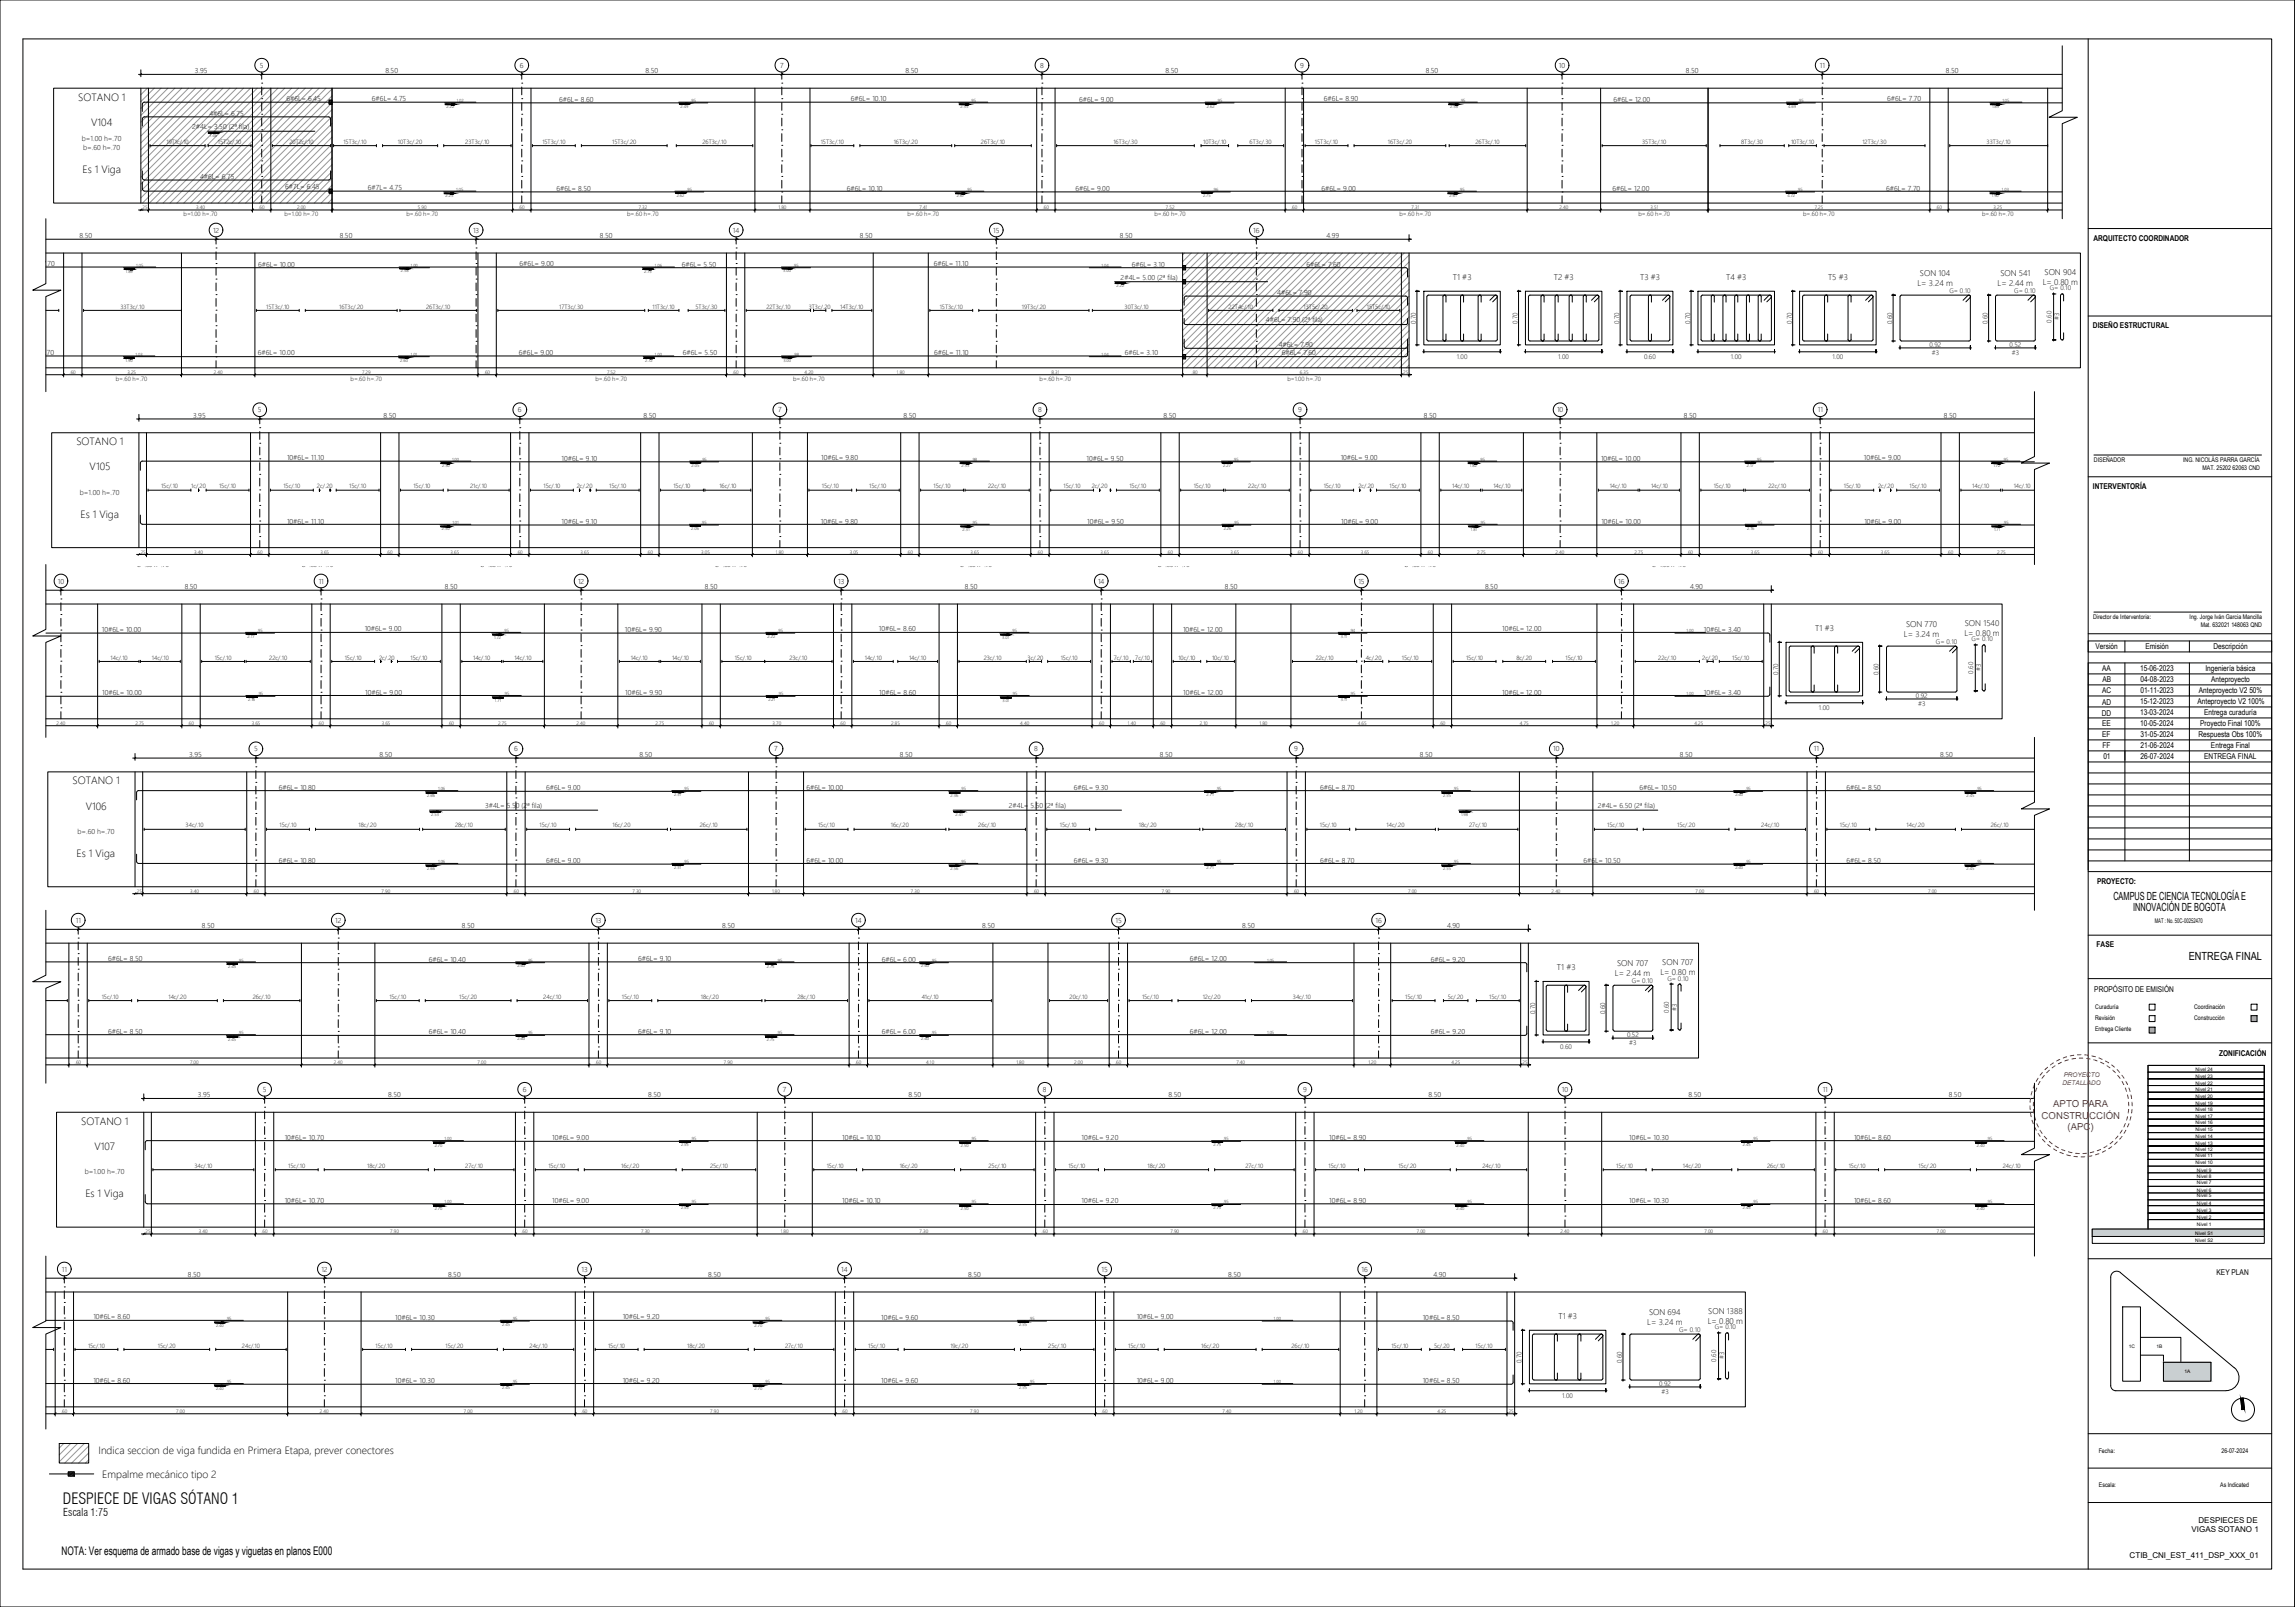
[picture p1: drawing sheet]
<svg xmlns="http://www.w3.org/2000/svg" width="1000mm" height="700mm" viewBox="0 0 1000 700" stroke-linecap="round" stroke-linejoin="round" font-family="sans-serif">
<defs><g id="words">
<text font-size="6.7" x="27.4" y="655.2">DESPIECE DE VIGAS SÓTANO 1</text>
<text font-size="5.2" x="26.8" y="677.4">NOTA: Ver esquema de armado base de vigas y viguetas en planos E000</text>
<g font-size="4.9">
<text x="921" y="392">CAMPUS DE CIENCIA TECNOLOGÍA E</text>
<text x="929.6" y="396.7">INNOVACIÓN DE BOGOTA</text>
<text x="953.9" y="418.2">ENTREGA FINAL</text>
</g>
<text font-size="4.7" x="27.6" y="660.4">Escala 1:75</text>
<g font-size="4.6">
<text x="34.1" y="43.9">SOTANO 1</text>
<text x="39.8" y="54.9">V104</text>
<text x="35.9" y="75.4">Es 1 Viga</text>
<text x="33.3" y="193.9">SOTANO 1</text>
<text x="39.1" y="204.9">V105</text>
<text x="35.1" y="225.4">Es 1 Viga</text>
<text x="31.6" y="341.6">SOTANO 1</text>
<text x="37.3" y="352.7">V106</text>
<text x="33.4" y="373.1">Es 1 Viga</text>
<text x="35.4" y="489.9">SOTANO 1</text>
<text x="41.1" y="500.9">V107</text>
<text x="37.2" y="521.3">Es 1 Viga</text>
<text x="43" y="633.1">Indica seccion de viga fundida en Primera Etapa, prever conectores</text>
<text x="44.5" y="643.9">Empalme mecánico tipo 2</text>
</g>
<g font-size="4.2" fill="#f00">
<text x="894.8" y="482.2">APTO PARA</text>
<text x="889.7" y="487.2">CONSTRUCCIÓN</text>
<text x="901" y="492.2">(APC)</text>
</g>
<g font-size="3.6">
<text x="891" y="119.7">SON 904</text>
<text x="633.1" y="121.8">T1 #3</text>
<text x="677.1" y="121.8">T2 #3</text>
<text x="714.8" y="121.8">T3 #3</text>
<text x="752.3" y="121.8">T4 #3</text>
<text x="796.6" y="121.8">T5 #3</text>
<text x="835.6" y="124.6">L= 3.24 m</text>
<text x="836.7" y="120.3">SON 104</text>
<text x="870.5" y="124.6">L= 2.44 m</text>
<text x="871.7" y="120.3">SON 541</text>
<text x="890.2" y="124">L= 0.80 m</text>
<text x="791" y="274.7">T1 #3</text>
<text x="830.6" y="273.1">SON 770</text>
<text x="856.2" y="272.6">SON 1540</text>
<text x="829.7" y="277.4">L= 3.24 m</text>
<text x="856.1" y="276.8">L= 0.80 m</text>
<text x="678.5" y="422.4">T1 #3</text>
<text x="703.8" y="425.1">L= 2.44 m</text>
<text x="704.7" y="420.9">SON 707</text>
<text x="723.6" y="424.5">L= 0.80 m</text>
<text x="724.4" y="420.3">SON 707</text>
<text x="679.2" y="574.4">T1 #3</text>
<text x="718.6" y="572.8">SON 694</text>
<text x="744.4" y="572.2">SON 1388</text>
<text x="717.8" y="577.1">L= 3.24 m</text>
<text x="744.2" y="576.5">L= 0.80 m</text>
</g>
<g font-size="3.5">
<text x="912.3" y="104.9">ARQUITECTO COORDINADOR</text>
<text x="912.1" y="143">DISEÑO ESTRUCTURAL</text>
<text x="912.1" y="213">INTERVENTORÍA</text>
<text x="913.2" y="282.7">Versión</text>
<text x="934.9" y="282.7">Emisión</text>
<text x="964.6" y="282.7">Descripción</text>
<text x="916.1" y="292.3">AA</text>
<text x="932.6" y="292.3">15-06-2023</text>
<text x="961.1" y="292.3">Ingeniería básica</text>
<text x="916.2" y="297.1">AB</text>
<text x="932.7" y="297.1">04-08-2023</text>
<text x="963.6" y="297.1">Anteproyecto</text>
<text x="916.1" y="301.9">AC</text>
<text x="932.7" y="301.9">01-11-2023</text>
<text x="958.3" y="301.9">Anteproyecto V2 50%</text>
<text x="915.9" y="311.7">DD</text>
<text x="916.1" y="307">AD</text>
<text x="932.6" y="306.5">15-12-2023</text>
<text x="932.6" y="311.5">13-03-2024</text>
<text x="957.6" y="306.6">Anteproyecto V2 100%</text>
<text x="960.5" y="311.5">Entrega curaduría</text>
<text x="916.1" y="316.2">EE</text>
<text x="932.6" y="316.2">10-05-2024</text>
<text x="958.8" y="316.2">Proyecto Final 100%</text>
<text x="916.1" y="321">EF</text>
<text x="932.7" y="321">31-05-2024</text>
<text x="958.1" y="321">Respuesta Obs 100%</text>
<text x="916.2" y="325.8">FF</text>
<text x="932.8" y="325.8">21-06-2024</text>
<text x="963.5" y="325.8">Entrega Final</text>
<text x="916.6" y="330.6">01</text>
<text x="932.8" y="330.6">26-07-2024</text>
<text x="960.6" y="330.6">ENTREGA FINAL</text>
<text x="913.8" y="385.1">PROYECTO:</text>
<text x="913.7" y="412.3">FASE</text>
<text x="912.7" y="432.1">PROPÓSITO DE EMISIÓN</text>
<text x="967.1" y="460.1">ZONIFICACIÓN</text>
<text x="966" y="555.5">KEY PLAN</text>
<text x="958.1" y="663.3">DESPIECES DE</text>
<text x="955" y="667.4">VIGAS SOTANO 1</text>
<text x="928.1" y="678.6">CTIB_CNI_EST_411_DSP_XXX_01</text>
</g>
<g font-size="3.1">
<text x="113.2" y="29.5">5</text>
<text x="226.5" y="29.5">6</text>
<text x="339.9" y="29.5">7</text>
<text x="453.3" y="29.5">8</text>
<text x="566.6" y="29.5">9</text>
<text x="679.4" y="29.5">10</text>
<text x="793" y="29.5">11</text>
<text x="85" y="31.9">3.95</text>
<text x="167.9" y="31.9">8.50</text>
<text x="281.3" y="31.9">8.50</text>
<text x="394.6" y="31.9">8.50</text>
<text x="508" y="31.9">8.50</text>
<text x="621.3" y="31.9">8.50</text>
<text x="734.6" y="31.9">8.50</text>
<text x="848" y="31.9">8.50</text>
<text x="124.8" y="44.1">6#6L= 6.45</text>
<text x="162.1" y="44.1">6#6L= 4.75</text>
<text x="243.6" y="44.4">6#6L= 8.60</text>
<text x="370.8" y="44.1">6#6L= 10.10</text>
<text x="470.3" y="44.4">6#6L= 9.00</text>
<text x="577" y="44.1">6#6L= 8.90</text>
<text x="703.1" y="44.4">6#6L= 12.00</text>
<text x="822.4" y="44.1">6#6L= 7.70</text>
<text x="91.3" y="50.5">4#6L= 6.75</text>
<text x="83.8" y="56.3">2#4L= 3.50 (2ª fila)</text>
<text x="35.7" y="61.6">b=1.00 h=.70</text>
<text x="36.2" y="65.4">b=.60 h=.70</text>
<text x="87.2" y="78">4#6L= 6.75</text>
<text x="124.3" y="82.5">6#7L= 6.45</text>
<text x="160.3" y="82.7">6#7L= 4.75</text>
<text x="242.5" y="83">6#6L= 8.50</text>
<text x="369.1" y="83">6#6L= 10.10</text>
<text x="468.6" y="83">6#6L= 9.00</text>
<text x="575.9" y="83">6#6L= 9.00</text>
<text x="702.7" y="83">6#6L= 12.00</text>
<text x="822" y="83">6#6L= 7.70</text>
<text x="92.8" y="101.3">12</text>
<text x="206.2" y="101.3">13</text>
<text x="319.4" y="101.3">14</text>
<text x="432.9" y="101.3">15</text>
<text x="546.1" y="101.3">16</text>
<text x="34.7" y="103.7">8.50</text>
<text x="148" y="103.7">8.50</text>
<text x="261.4" y="103.7">8.50</text>
<text x="374.7" y="103.7">8.50</text>
<text x="488.1" y="103.7">8.50</text>
<text x="578" y="103.7">4.99</text>
<text x="9.1" y="115.8">6#6L= 7.70</text>
<text x="112.5" y="116.2">6#6L= 10.00</text>
<text x="226.4" y="115.8">6#6L= 9.00</text>
<text x="297.1" y="116.2">6#6L= 5.50</text>
<text x="407" y="115.8">6#6L= 11.10</text>
<text x="493.2" y="116.2">6#6L= 3.10</text>
<text x="569.3" y="116.2">6#6L= 7.60</text>
<text x="488.4" y="121.8">2#4L= 5.00 (2ª fila)</text>
<text x="556.6" y="128.5">4#6L= 7.90</text>
<text x="551.6" y="140.4">4#6L= 7.90 (2ª fila)</text>
<text x="8.7" y="154.7">6#6L= 7.70</text>
<text x="112.4" y="154.7">6#6L= 10.00</text>
<text x="226.1" y="154.7">6#6L= 9.00</text>
<text x="297.6" y="154.7">6#6L= 5.50</text>
<text x="407" y="154.7">6#6L= 11.10</text>
<text x="490.2" y="154.7">6#6L= 3.10</text>
<text x="557.2" y="151.2">4#6L= 7.90</text>
<text x="558.6" y="154.7">6#6L= 7.60</text>
<text x="112.4" y="179.5">5</text>
<text x="225.7" y="179.5">6</text>
<text x="339.1" y="179.5">7</text>
<text x="452.4" y="179.5">8</text>
<text x="565.7" y="179.5">9</text>
<text x="678.5" y="179.5">10</text>
<text x="792.2" y="179.6">11</text>
<text x="84.1" y="182">3.95</text>
<text x="167.1" y="182">8.50</text>
<text x="280.4" y="182">8.50</text>
<text x="393.7" y="182">8.50</text>
<text x="507.1" y="182">8.50</text>
<text x="620.4" y="182">8.50</text>
<text x="733.8" y="182">8.50</text>
<text x="847.1" y="182">8.50</text>
<text x="125.1" y="200.4">10#6L= 11.10</text>
<text x="244.7" y="200.7">10#6L= 9.10</text>
<text x="357.8" y="200.4">10#6L= 9.80</text>
<text x="473.5" y="200.7">10#6L= 9.50</text>
<text x="584.2" y="200.4">10#6L= 9.00</text>
<text x="697.7" y="200.7">10#6L= 10.00</text>
<text x="812.2" y="200.4">10#6L= 9.00</text>
<text x="34.8" y="215.4">b=1.00 h=.70</text>
<text x="125.1" y="228.1">10#6L= 11.10</text>
<text x="244.7" y="228.1">10#6L= 9.10</text>
<text x="357.8" y="228.1">10#6L= 9.80</text>
<text x="473.8" y="228.1">10#6L= 9.50</text>
<text x="584.5" y="228.1">10#6L= 9.00</text>
<text x="697.9" y="228.1">10#6L= 10.00</text>
<text x="812.5" y="228.1">10#6L= 9.00</text>
<text x="25.2" y="254.1">10</text>
<text x="80.5" y="256.6">8.50</text>
<text x="138.9" y="254.2">11</text>
<text x="193.8" y="256.6">8.50</text>
<text x="251.9" y="254.2">12</text>
<text x="307.1" y="256.6">8.50</text>
<text x="365.3" y="254.1">13</text>
<text x="420.5" y="256.6">8.50</text>
<text x="478.5" y="254.2">14</text>
<text x="533.8" y="256.6">8.50</text>
<text x="591.9" y="254.1">15</text>
<text x="647.1" y="256.6">8.50</text>
<text x="705.2" y="254.1">16</text>
<text x="736.5" y="256.6">4.90</text>
<text x="44.4" y="275.3">10#6L= 10.00</text>
<text x="158.9" y="275">10#6L= 9.00</text>
<text x="272.3" y="275.3">10#6L= 9.90</text>
<text x="383" y="275">10#6L= 8.60</text>
<text x="515.5" y="275.3">10#6L= 12.00</text>
<text x="654.6" y="275">10#6L= 12.00</text>
<text x="742.5" y="275.3">10#6L= 3.40</text>
<text x="44.6" y="302.7">10#6L= 10.00</text>
<text x="159.1" y="302.7">10#6L= 9.00</text>
<text x="272.5" y="302.7">10#6L= 9.90</text>
<text x="383.2" y="302.7">10#6L= 8.60</text>
<text x="515.7" y="302.7">10#6L= 12.00</text>
<text x="654.6" y="302.7">10#6L= 12.00</text>
<text x="742.5" y="302.7">10#6L= 3.40</text>
<text x="82.4" y="329.7">3.95</text>
<text x="110.7" y="327.3">5</text>
<text x="165.4" y="329.7">8.50</text>
<text x="224" y="327.3">6</text>
<text x="278.7" y="329.7">8.50</text>
<text x="337.4" y="327.3">7</text>
<text x="392.1" y="329.7">8.50</text>
<text x="450.7" y="327.3">8</text>
<text x="505.4" y="329.7">8.50</text>
<text x="564" y="327.3">9</text>
<text x="618.7" y="329.7">8.50</text>
<text x="676.8" y="327.3">10</text>
<text x="732.1" y="329.7">8.50</text>
<text x="790.5" y="327.3">11</text>
<text x="845.4" y="329.7">8.50</text>
<text x="121.5" y="343.9">6#6L= 10.80</text>
<text x="238" y="344.2">6#6L= 9.00</text>
<text x="351.4" y="343.9">6#6L= 10.00</text>
<text x="468" y="344.2">6#6L= 9.30</text>
<text x="575.3" y="343.9">6#6L= 8.70</text>
<text x="714.5" y="344.2">6#6L= 10.50</text>
<text x="804.6" y="343.9">6#6L= 8.50</text>
<text x="211.4" y="352">3#4L= 5.50 (2ª fila)</text>
<text x="439.6" y="352">2#4L= 5.50 (2ª fila)</text>
<text x="696.3" y="352">2#4L= 6.50 (2ª fila)</text>
<text x="33.7" y="363.1">b=.60 h=.70</text>
<text x="121.5" y="375.8">6#6L= 10.80</text>
<text x="238" y="375.8">6#6L= 9.00</text>
<text x="351.4" y="375.8">6#6L= 10.00</text>
<text x="468" y="375.8">6#6L= 9.30</text>
<text x="575.3" y="375.8">6#6L= 8.70</text>
<text x="690.1" y="375.8">6#6L= 10.50</text>
<text x="804.6" y="375.8">6#6L= 8.50</text>
<text x="33.1" y="401.9">11</text>
<text x="146.1" y="401.9">12</text>
<text x="259.5" y="401.9">13</text>
<text x="372.7" y="401.9">14</text>
<text x="486.1" y="401.9">15</text>
<text x="599.4" y="401.9">16</text>
<text x="88" y="404.3">8.50</text>
<text x="201.3" y="404.3">8.50</text>
<text x="314.7" y="404.3">8.50</text>
<text x="428" y="404.3">8.50</text>
<text x="541.3" y="404.3">8.50</text>
<text x="630.6" y="404.3">4.90</text>
<text x="47.2" y="418.5">6#6L= 8.50</text>
<text x="186.9" y="418.8">6#6L= 10.40</text>
<text x="278.1" y="418.5">6#6L= 9.10</text>
<text x="384.2" y="418.8">6#6L= 6.00</text>
<text x="518.5" y="418.5">6#6L= 12.00</text>
<text x="623.5" y="418.8">6#6L= 9.20</text>
<text x="47.2" y="450.4">6#6L= 8.50</text>
<text x="186.9" y="450.4">6#6L= 10.40</text>
<text x="278.1" y="450.4">6#6L= 9.10</text>
<text x="384.2" y="450.4">6#6L= 6.00</text>
<text x="518.5" y="450.4">6#6L= 12.00</text>
<text x="623.5" y="450.4">6#6L= 9.20</text>
<text x="86.2" y="478">3.95</text>
<text x="114.5" y="475.5">5</text>
<text x="169.2" y="478">8.50</text>
<text x="227.8" y="475.5">6</text>
<text x="282.5" y="478">8.50</text>
<text x="341.2" y="475.5">7</text>
<text x="395.9" y="478">8.50</text>
<text x="454.5" y="475.5">8</text>
<text x="509.2" y="478">8.50</text>
<text x="567.9" y="475.5">9</text>
<text x="622.6" y="478">8.50</text>
<text x="680.6" y="475.5">10</text>
<text x="735.9" y="478">8.50</text>
<text x="794.3" y="475.5">11</text>
<text x="849.2" y="478">8.50</text>
<text x="124.1" y="496.3">10#6L= 10.70</text>
<text x="240.6" y="496.7">10#6L= 9.00</text>
<text x="367.1" y="496.3">10#6L= 10.10</text>
<text x="471.3" y="496.7">10#6L= 9.20</text>
<text x="579.3" y="496.3">10#6L= 8.90</text>
<text x="710" y="496.7">10#6L= 10.30</text>
<text x="808" y="496.3">10#6L= 8.60</text>
<text x="37" y="511.4">b=1.00 h=.70</text>
<text x="124.1" y="524">10#6L= 10.70</text>
<text x="240.6" y="524">10#6L= 9.00</text>
<text x="367.1" y="524">10#6L= 10.10</text>
<text x="471.3" y="524">10#6L= 9.20</text>
<text x="579.3" y="524">10#6L= 8.90</text>
<text x="710" y="524">10#6L= 10.30</text>
<text x="808" y="524">10#6L= 8.60</text>
<text x="27" y="553.8">11</text>
<text x="81.9" y="556.2">8.50</text>
<text x="140" y="553.8">12</text>
<text x="195.2" y="556.2">8.50</text>
<text x="253.4" y="553.8">13</text>
<text x="308.6" y="556.2">8.50</text>
<text x="366.6" y="553.8">14</text>
<text x="421.9" y="556.2">8.50</text>
<text x="480.1" y="553.8">15</text>
<text x="535.3" y="556.2">8.50</text>
<text x="593.3" y="553.8">16</text>
<text x="624.6" y="556.2">4.90</text>
<text x="40.7" y="574.6">10#6L= 8.60</text>
<text x="172.3" y="574.9">10#6L= 10.30</text>
<text x="271.4" y="574.6">10#6L= 9.20</text>
<text x="384" y="574.9">10#6L= 9.60</text>
<text x="495.3" y="574.6">10#6L= 9.00</text>
<text x="620" y="574.9">10#6L= 8.50</text>
<text x="40.7" y="602.3">10#6L= 8.60</text>
<text x="172.3" y="602.3">10#6L= 10.30</text>
<text x="271.4" y="602.3">10#6L= 9.20</text>
<text x="384" y="602.3">10#6L= 9.60</text>
<text x="495.3" y="602.3">10#6L= 9.00</text>
<text x="620" y="602.3">10#6L= 8.50</text>
</g>
<g font-size="2.9">
<text x="849.5" y="127.6">G= 0.10</text>
<text x="877.8" y="127.6">G= 0.10</text>
<text x="893.3" y="126.5">G= 0.10</text>
<text x="617" y="141.1" transform="rotate(-90 617 141.1)">0.70</text>
<text x="661.3" y="141.1" transform="rotate(-90 661.3 141.1)">0.70</text>
<text x="705.6" y="141.1" transform="rotate(-90 705.6 141.1)">0.70</text>
<text x="736.5" y="141.1" transform="rotate(-90 736.5 141.1)">0.70</text>
<text x="780.8" y="141.1" transform="rotate(-90 780.8 141.1)">0.70</text>
<text x="824.6" y="141.1" transform="rotate(-90 824.6 141.1)">0.60</text>
<text x="866.1" y="141.1" transform="rotate(-90 866.1 141.1)">0.60</text>
<text x="894" y="140.6" transform="rotate(-90 894 140.6)">0.60</text>
<text x="897.4" y="139.6" transform="rotate(-90 897.4 139.6)">#3</text>
<text x="840.8" y="151.1">0.92</text>
<text x="841.8" y="154.5">#3</text>
<text x="875.7" y="151.1">0.52</text>
<text x="876.7" y="154.5">#3</text>
<text x="634.8" y="156.2">1.00</text>
<text x="679.1" y="156.2">1.00</text>
<text x="716.4" y="156.2">0.60</text>
<text x="754.3" y="156.2">1.00</text>
<text x="798.6" y="156.2">1.00</text>
<text x="843.7" y="280.4">G= 0.10</text>
<text x="859.2" y="279.4">G= 0.10</text>
<text x="774.9" y="293.9" transform="rotate(-90 774.9 293.9)">0.70</text>
<text x="818.7" y="294" transform="rotate(-90 818.7 294)">0.60</text>
<text x="859.8" y="293.5" transform="rotate(-90 859.8 293.5)">0.60</text>
<text x="863.3" y="292.5" transform="rotate(-90 863.3 292.5)">#3</text>
<text x="834.9" y="304">0.92</text>
<text x="792.7" y="309.1">1.00</text>
<text x="835.9" y="307.4">#3</text>
<text x="711.1" y="428.1">G= 0.10</text>
<text x="726.6" y="427.1">G= 0.10</text>
<text x="669" y="441.7" transform="rotate(-90 669 441.7)">0.70</text>
<text x="699.5" y="441.7" transform="rotate(-90 699.5 441.7)">0.60</text>
<text x="727.3" y="441.2" transform="rotate(-90 727.3 441.2)">0.60</text>
<text x="730.7" y="440.2" transform="rotate(-90 730.7 440.2)">#3</text>
<text x="709" y="451.7">0.52</text>
<text x="710" y="455.1">#3</text>
<text x="679.9" y="456.8">0.60</text>
<text x="731.8" y="580.1">G= 0.10</text>
<text x="747.3" y="579">G= 0.10</text>
<text x="663" y="593.6" transform="rotate(-90 663 593.6)">0.70</text>
<text x="706.8" y="593.6" transform="rotate(-90 706.8 593.6)">0.60</text>
<text x="747.9" y="593.1" transform="rotate(-90 747.9 593.1)">0.60</text>
<text x="751.4" y="592.1" transform="rotate(-90 751.4 592.1)">#3</text>
<text x="723.1" y="603.6">0.92</text>
<text x="680.8" y="608.7">1.00</text>
<text x="724" y="607.1">#3</text>
</g>
<g font-size="2.8">
<text x="912.5" y="201">DISEÑADOR</text>
<text x="951.4" y="201.3">ING. NICOLÁS PARRA GARCÍA</text>
<text x="959.8" y="204.5">MAT. 25202 62063 CND</text>
<text x="912.1" y="269.4">Director de Interventoria:</text>
<text x="954.2" y="269.6">Ing. Jorge Iván Garcia Mancilla</text>
<text x="959" y="272.9">Mat. 632021 148063 QND</text>
<text x="939" y="402.1">MAT : No. 50C-00252470</text>
<text x="913.1" y="439.3">Curaduría</text>
<text x="956.1" y="439.3">Coordinación</text>
<text x="913" y="444.3">Revisión</text>
<text x="913" y="449.2">Entrega Cliente</text>
<text x="956.1" y="444.3">Construcción</text>
<text x="914.6" y="632.8">Fecha:</text>
<text x="968.1" y="632.8">26-07-2024</text>
<text x="914.7" y="647.5">Escala:</text>
<text x="967.5" y="647.7">As Indicated</text>
</g>
<g font-size="2.8" fill="#f00">
<text x="898.9" y="472.5">DETALLADO</text>
<text x="899.3" y="469.2">PROYECTO</text>
</g>
<g font-size="2.7">
<text x="72.6" y="62.6">19T1c/.10</text>
<text x="95" y="62.6">15T2c/.10</text>
<text x="126.1" y="62.6">20T2c/.10</text>
<text x="149.6" y="62.6">15T3c/.10</text>
<text x="173.4" y="62.6">10T3c/.20</text>
<text x="202.8" y="62.6">23T3c/.10</text>
<text x="236.3" y="62.6">15T3c/.10</text>
<text x="266.8" y="62.6">15T3c/.20</text>
<text x="306.1" y="62.6">26T3c/.10</text>
<text x="357.7" y="62.6">15T3c/.10</text>
<text x="389.5" y="62.6">16T3c/.20</text>
<text x="427.5" y="62.6">26T3c/.10</text>
<text x="485.2" y="62.6">16T3c/.30</text>
<text x="524.3" y="62.6">10T3c/.10</text>
<text x="544.6" y="62.6">6T3c/.30</text>
<text x="573" y="62.6">15T3c/.10</text>
<text x="604.8" y="62.6">16T3c/.20</text>
<text x="643" y="62.6">26T3c/.10</text>
<text x="715.6" y="62.6">35T3c/.10</text>
<text x="758.7" y="62.6">8T3c/.30</text>
<text x="780.5" y="62.6">10T3c/.10</text>
<text x="811.6" y="62.6">12T3c/.30</text>
<text x="865.7" y="62.6">33T3c/.10</text>
<text x="80" y="94.2">b=1.00 h=.70</text>
<text x="124" y="94.2">b=1.00 h=.70</text>
<text x="177.2" y="94.2">b=.60 h=.70</text>
<text x="273.3" y="94.2">b=.60 h=.70</text>
<text x="395.5" y="94.2">b=.60 h=.70</text>
<text x="503" y="94.2">b=.60 h=.70</text>
<text x="609.9" y="94.2">b=.60 h=.70</text>
<text x="714" y="94.2">b=.60 h=.70</text>
<text x="785.8" y="94.2">b=.60 h=.70</text>
<text x="863.8" y="94.2">b=.60 h=.70</text>
<text x="52.5" y="134.4">33T3c/.10</text>
<text x="116" y="134.4">15T3c/.10</text>
<text x="147.8" y="134.4">16T3c/.20</text>
<text x="185.7" y="134.4">26T3c/.10</text>
<text x="243.7" y="134.4">17T3c/.30</text>
<text x="284.4" y="134.4">11T3c/.10</text>
<text x="303.1" y="134.4">5T3c/.30</text>
<text x="334" y="134.4">22T3c/.10</text>
<text x="352.4" y="134.4">3T3c/.20</text>
<text x="366.1" y="134.4">14T3c/.10</text>
<text x="409.5" y="134.4">15T3c/.10</text>
<text x="445.3" y="134.4">19T3c/.20</text>
<text x="490.1" y="134.4">30T3c/.10</text>
<text x="535.4" y="134.4">22T4c/.10</text>
<text x="568.1" y="134.4">13T5c/.20</text>
<text x="595.7" y="134.4">15T5c/.10</text>
<text x="50.5" y="166">b=.60 h=.70</text>
<text x="152.8" y="166">b=.60 h=.70</text>
<text x="259.5" y="166">b=.60 h=.70</text>
<text x="345.7" y="166">b=.60 h=.70</text>
<text x="453.1" y="166">b=.60 h=.70</text>
<text x="561" y="166">b=1.00 h=.70</text>
<text x="70.2" y="212.7">15c/.10</text>
<text x="83.3" y="212.7">1c/.20</text>
<text x="95.5" y="212.7">15c/.10</text>
<text x="123.5" y="212.7">15c/.10</text>
<text x="138.1" y="212.7">2c/.20</text>
<text x="152.2" y="212.7">15c/.10</text>
<text x="180.2" y="212.7">15c/.10</text>
<text x="204.9" y="212.7">21c/.10</text>
<text x="236.9" y="212.7">15c/.10</text>
<text x="251.4" y="212.7">2c/.20</text>
<text x="265.5" y="212.7">15c/.10</text>
<text x="293.5" y="212.7">15c/.10</text>
<text x="313.5" y="212.7">16c/.10</text>
<text x="358.2" y="212.7">15c/.10</text>
<text x="378.8" y="212.7">15c/.10</text>
<text x="406.9" y="212.7">15c/.10</text>
<text x="430.6" y="212.7">22c/.10</text>
<text x="463.5" y="212.7">15c/.10</text>
<text x="475.8" y="212.7">2c/.20</text>
<text x="492.2" y="212.7">15c/.10</text>
<text x="520.2" y="212.7">15c/.10</text>
<text x="544" y="212.7">22c/.10</text>
<text x="576.8" y="212.7">15c/.10</text>
<text x="591.9" y="212.7">2c/.20</text>
<text x="605.5" y="212.7">15c/.10</text>
<text x="632.8" y="212.7">14c/.10</text>
<text x="650.8" y="212.7">14c/.10</text>
<text x="701.5" y="212.7">14c/.10</text>
<text x="719.5" y="212.7">14c/.10</text>
<text x="746.8" y="212.7">15c/.10</text>
<text x="770.6" y="212.7">22c/.10</text>
<text x="803.5" y="212.7">15c/.10</text>
<text x="818.5" y="212.7">2c/.20</text>
<text x="832.2" y="212.7">15c/.10</text>
<text x="859.5" y="212.7">14c/.10</text>
<text x="877.5" y="212.7">14c/.10</text>
<text x="59.9" y="246.8">b=.60 h=.70</text>
<text x="131.6" y="246.8">b=.60 h=.70</text>
<text x="209.6" y="246.8">b=.60 h=.70</text>
<text x="311.9" y="246.8">b=.60 h=.70</text>
<text x="418.6" y="246.8">b=.60 h=.70</text>
<text x="504.7" y="246.8">b=.60 h=.70</text>
<text x="612.1" y="246.8">b=.60 h=.70</text>
<text x="720.1" y="246.8">b=1.00 h=.70</text>
<text x="48.2" y="287.2">14c/.10</text>
<text x="66.2" y="287.2">14c/.10</text>
<text x="93.6" y="287.2">15c/.10</text>
<text x="117.3" y="287.2">22c/.10</text>
<text x="150.2" y="287.2">15c/.10</text>
<text x="165.2" y="287.2">2c/.20</text>
<text x="178.9" y="287.2">15c/.10</text>
<text x="206.2" y="287.2">14c/.10</text>
<text x="224.2" y="287.2">14c/.10</text>
<text x="274.9" y="287.2">14c/.10</text>
<text x="292.9" y="287.2">14c/.10</text>
<text x="320.2" y="287.2">15c/.10</text>
<text x="344" y="287.2">23c/.10</text>
<text x="376.9" y="287.2">14c/.10</text>
<text x="396.2" y="287.2">14c/.10</text>
<text x="428.7" y="287.2">23c/.10</text>
<text x="447.8" y="287.2">3c/.20</text>
<text x="462.2" y="287.2">15c/.10</text>
<text x="485.4" y="287.2">7c/.10</text>
<text x="494.7" y="287.2">7c/.10</text>
<text x="513.5" y="287.2">10c/.10</text>
<text x="528.2" y="287.2">10c/.10</text>
<text x="573.4" y="287.2">22c/.10</text>
<text x="595.2" y="287.2">4c/.20</text>
<text x="610.9" y="287.2">15c/.10</text>
<text x="638.9" y="287.2">15c/.10</text>
<text x="660.8" y="287.2">8c/.20</text>
<text x="682.2" y="287.2">15c/.10</text>
<text x="722.7" y="287.2">22c/.10</text>
<text x="741.8" y="287.2">2c/.20</text>
<text x="754.9" y="287.2">15c/.10</text>
<text x="80.9" y="360.4">34c/.10</text>
<text x="121.8" y="360.4">15c/.10</text>
<text x="156.3" y="360.4">18c/.20</text>
<text x="198.3" y="360.4">28c/.10</text>
<text x="235.2" y="360.4">15c/.10</text>
<text x="267" y="360.4">16c/.20</text>
<text x="305" y="360.4">26c/.10</text>
<text x="356.5" y="360.4">15c/.10</text>
<text x="388.3" y="360.4">16c/.20</text>
<text x="426.3" y="360.4">26c/.10</text>
<text x="461.9" y="360.4">15c/.10</text>
<text x="496.3" y="360.4">18c/.20</text>
<text x="538.3" y="360.4">28c/.10</text>
<text x="575.2" y="360.4">15c/.10</text>
<text x="604.3" y="360.4">14c/.20</text>
<text x="640.2" y="360.4">27c/.10</text>
<text x="700.4" y="360.4">15c/.10</text>
<text x="730.9" y="360.4">15c/.20</text>
<text x="767.5" y="360.4">24c/.10</text>
<text x="801.8" y="360.4">15c/.10</text>
<text x="830.9" y="360.4">14c/.20</text>
<text x="867.6" y="360.4">26c/.10</text>
<text x="44.3" y="435">15c/.10</text>
<text x="73.4" y="435">14c/.20</text>
<text x="110.1" y="435">26c/.10</text>
<text x="169.7" y="435">15c/.10</text>
<text x="200.1" y="435">15c/.20</text>
<text x="236.8" y="435">24c/.10</text>
<text x="271" y="435">15c/.10</text>
<text x="305.5" y="435">18c/.20</text>
<text x="347.5" y="435">28c/.10</text>
<text x="401.7" y="435">41c/.10</text>
<text x="466.1" y="435">20c/.10</text>
<text x="497.7" y="435">15c/.10</text>
<text x="524.1" y="435">12c/.20</text>
<text x="563.4" y="435">34c/.10</text>
<text x="612.4" y="435">15c/.10</text>
<text x="630.9" y="435">5c/.20</text>
<text x="649" y="435">15c/.10</text>
<text x="84.7" y="508.6">34c/.10</text>
<text x="125.6" y="508.6">15c/.10</text>
<text x="160.1" y="508.6">18c/.20</text>
<text x="202.8" y="508.6">27c/.10</text>
<text x="239" y="508.6">15c/.10</text>
<text x="270.8" y="508.6">16c/.20</text>
<text x="309.4" y="508.6">25c/.10</text>
<text x="360.3" y="508.6">15c/.10</text>
<text x="392.1" y="508.6">16c/.20</text>
<text x="430.7" y="508.6">25c/.10</text>
<text x="465.6" y="508.6">15c/.10</text>
<text x="500.1" y="508.6">18c/.20</text>
<text x="542.8" y="508.6">27c/.10</text>
<text x="579" y="508.6">15c/.10</text>
<text x="609.4" y="508.6">15c/.20</text>
<text x="646" y="508.6">24c/.10</text>
<text x="704.3" y="508.6">15c/.10</text>
<text x="733.4" y="508.6">14c/.20</text>
<text x="770.1" y="508.6">26c/.10</text>
<text x="805.6" y="508.6">15c/.10</text>
<text x="836.1" y="508.6">15c/.20</text>
<text x="872.7" y="508.6">24c/.10</text>
<text x="38.4" y="586.9">15c/.10</text>
<text x="68.8" y="586.9">15c/.20</text>
<text x="105.5" y="586.9">24c/.10</text>
<text x="163.7" y="586.9">15c/.10</text>
<text x="194.1" y="586.9">15c/.20</text>
<text x="230.8" y="586.9">24c/.10</text>
<text x="265" y="586.9">15c/.10</text>
<text x="299.5" y="586.9">18c/.20</text>
<text x="342.1" y="586.9">27c/.10</text>
<text x="378.4" y="586.9">15c/.10</text>
<text x="414.1" y="586.9">19c/.20</text>
<text x="456.8" y="586.9">25c/.10</text>
<text x="491.7" y="586.9">15c/.10</text>
<text x="523.5" y="586.9">16c/.20</text>
<text x="562.8" y="586.9">26c/.10</text>
<text x="606.4" y="586.9">15c/.10</text>
<text x="624.9" y="586.9">5c/.20</text>
<text x="643" y="586.9">15c/.10</text>
</g>
<g font-size="2.2">
<text x="61.7" y="91.1">.25</text>
<text x="85.4" y="91.1">3.40</text>
<text x="112.6" y="91.1">.60</text>
<text x="129.5" y="91.1">2.00</text>
<text x="182.1" y="91.1">5.90</text>
<text x="226" y="91.1">.60</text>
<text x="278.3" y="91.1">7.32</text>
<text x="339.3" y="91.1">1.80</text>
<text x="400.7" y="91.1">7.41</text>
<text x="454.4" y="91.1">.60</text>
<text x="508.1" y="91.1">7.52</text>
<text x="562.7" y="91.1">.60</text>
<text x="615.1" y="91.1">7.31</text>
<text x="679.6" y="91.1">2.40</text>
<text x="719.2" y="91.1">3.51</text>
<text x="790.8" y="91.1">7.25</text>
<text x="843.6" y="91.1">.60</text>
<text x="868.8" y="91.1">3.25</text>
<text x="30.4" y="162.9">.60</text>
<text x="55.5" y="162.9">3.25</text>
<text x="93.1" y="162.9">2.40</text>
<text x="157.8" y="162.9">7.29</text>
<text x="210.9" y="162.9">.60</text>
<text x="264.5" y="162.9">7.52</text>
<text x="319.2" y="162.9">.60</text>
<text x="350.6" y="162.9">4.20</text>
<text x="390.8" y="162.9">1.80</text>
<text x="458.3" y="162.9">8.31</text>
<text x="519.3" y="162.9">.80</text>
<text x="566.5" y="162.9">6.35</text>
<text x="611" y="162.9">.25</text>
<text x="60.8" y="241.2">.25</text>
<text x="84.6" y="241.2">3.40</text>
<text x="111.8" y="241.2">.60</text>
<text x="139.6" y="241.2">3.65</text>
<text x="168.4" y="241.2">.60</text>
<text x="196.3" y="241.2">3.65</text>
<text x="225.1" y="241.2">.60</text>
<text x="252.9" y="241.2">3.65</text>
<text x="281.8" y="241.2">.60</text>
<text x="305.6" y="241.2">3.05</text>
<text x="338.1" y="241.2">1.80</text>
<text x="370.3" y="241.2">3.05</text>
<text x="395.1" y="241.2">.60</text>
<text x="423" y="241.2">3.65</text>
<text x="451.8" y="241.2">.60</text>
<text x="479.6" y="241.2">3.65</text>
<text x="508.5" y="241.2">.60</text>
<text x="536.3" y="241.2">3.65</text>
<text x="565.1" y="241.2">.60</text>
<text x="593" y="241.2">3.65</text>
<text x="621.8" y="241.2">.60</text>
<text x="643.7" y="241.2">2.75</text>
<text x="677.9" y="241.2">2.40</text>
<text x="712.3" y="241.2">2.75</text>
<text x="735.2" y="241.2">.60</text>
<text x="763" y="241.2">3.65</text>
<text x="791.8" y="241.2">.60</text>
<text x="819.7" y="241.2">3.65</text>
<text x="848.5" y="241.2">.60</text>
<text x="870.3" y="241.2">2.75</text>
<text x="24.6" y="315.8">2.40</text>
<text x="59" y="315.8">2.75</text>
<text x="81.8" y="315.8">.60</text>
<text x="109.7" y="315.8">3.65</text>
<text x="138.5" y="315.8">.60</text>
<text x="166.3" y="315.8">3.65</text>
<text x="195.2" y="315.8">.60</text>
<text x="217" y="315.8">2.75</text>
<text x="251.3" y="315.8">2.40</text>
<text x="285.7" y="315.8">2.75</text>
<text x="308.5" y="315.8">.60</text>
<text x="336.7" y="315.8">3.70</text>
<text x="365.8" y="315.8">.60</text>
<text x="388.4" y="315.8">2.85</text>
<text x="411.9" y="315.8">.60</text>
<text x="444.6" y="315.8">4.40</text>
<text x="478.5" y="315.8">.60</text>
<text x="491.5" y="315.8">1.40</text>
<text x="505.2" y="315.8">.60</text>
<text x="522.8" y="315.8">2.10</text>
<text x="548.9" y="315.8">1.80</text>
<text x="591.7" y="315.8">4.65</text>
<text x="627.2" y="315.8">.60</text>
<text x="662.4" y="315.8">4.75</text>
<text x="702.2" y="315.8">1.20</text>
<text x="738.4" y="315.8">4.25</text>
<text x="768.9" y="315.8">.25</text>
<text x="59.1" y="388.9">.25</text>
<text x="82.9" y="388.9">3.40</text>
<text x="110.1" y="388.9">.60</text>
<text x="166.3" y="388.9">7.90</text>
<text x="223.5" y="388.9">.60</text>
<text x="275.6" y="388.9">7.30</text>
<text x="336.5" y="388.9">1.80</text>
<text x="397" y="388.9">7.30</text>
<text x="450.1" y="388.9">.60</text>
<text x="506.3" y="388.9">7.90</text>
<text x="563.5" y="388.9">.60</text>
<text x="613.6" y="388.9">7.00</text>
<text x="676.2" y="388.9">2.40</text>
<text x="738.9" y="388.9">7.00</text>
<text x="790.1" y="388.9">.60</text>
<text x="840.2" y="388.9">7.00</text>
<text x="32.6" y="463.5">.60</text>
<text x="82.8" y="463.5">7.00</text>
<text x="145.4" y="463.5">2.40</text>
<text x="208.1" y="463.5">7.00</text>
<text x="259.3" y="463.5">.60</text>
<text x="315.5" y="463.5">7.90</text>
<text x="372.6" y="463.5">.60</text>
<text x="403.6" y="463.5">4.10</text>
<text x="442.9" y="463.5">1.80</text>
<text x="468.1" y="463.5">2.00</text>
<text x="486" y="463.5">.60</text>
<text x="538.8" y="463.5">7.40</text>
<text x="596.3" y="463.5">1.20</text>
<text x="632.5" y="463.5">4.25</text>
<text x="663" y="463.5">.25</text>
<text x="62.9" y="537.1">.25</text>
<text x="86.7" y="537.1">3.40</text>
<text x="113.9" y="537.1">.60</text>
<text x="170.1" y="537.1">7.90</text>
<text x="227.2" y="537.1">.60</text>
<text x="279.4" y="537.1">7.30</text>
<text x="340.2" y="537.1">1.80</text>
<text x="400.8" y="537.1">7.30</text>
<text x="453.9" y="537.1">.60</text>
<text x="510.1" y="537.1">7.90</text>
<text x="567.3" y="537.1">.60</text>
<text x="617.4" y="537.1">7.00</text>
<text x="680" y="537.1">2.40</text>
<text x="742.8" y="537.1">7.00</text>
<text x="793.9" y="537.1">.60</text>
<text x="844.1" y="537.1">7.00</text>
<text x="26.6" y="615.4">.60</text>
<text x="76.8" y="615.4">7.00</text>
<text x="139.4" y="615.4">2.40</text>
<text x="202.1" y="615.4">7.00</text>
<text x="253.3" y="615.4">.60</text>
<text x="309.5" y="615.4">7.90</text>
<text x="366.6" y="615.4">.60</text>
<text x="422.8" y="615.4">7.90</text>
<text x="480" y="615.4">.60</text>
<text x="532.8" y="615.4">7.40</text>
<text x="590.3" y="615.4">1.20</text>
<text x="626.5" y="615.4">4.25</text>
<text x="657" y="615.4">.25</text>
</g>
<g font-size="2.1">
<text x="956.8" y="466.4">Nivel 24</text>
<text x="956.8" y="472.5">Nivel 22</text>
<text x="956.8" y="469.4">Nivel 23</text>
<text x="956.8" y="478.2">Nivel 20</text>
<text x="956.8" y="475.2">Nivel 21</text>
<text x="956.8" y="484">Nivel 18</text>
<text x="956.8" y="481.2">Nivel 19</text>
<text x="956.8" y="489.7">Nivel 16</text>
<text x="956.8" y="487.1">Nivel 17</text>
<text x="956.8" y="495.5">Nivel 14</text>
<text x="956.8" y="492.5">Nivel 15</text>
<text x="956.8" y="501.5">Nivel 12</text>
<text x="956.8" y="498.5">Nivel 13</text>
<text x="956.8" y="507">Nivel 10</text>
<text x="956.8" y="504.1">Nivel 11</text>
<text x="957.4" y="515.8">Nivel 7</text>
<text x="957.4" y="512.9">Nivel 8</text>
<text x="957.4" y="510.3">Nivel 9</text>
<text x="957.4" y="521.5">Nivel 5</text>
<text x="957.4" y="519.1">Nivel 6</text>
<text x="957.4" y="527.7">Nivel 3</text>
<text x="957.4" y="524.8">Nivel 4</text>
<text x="957.4" y="530.7">Nivel 2</text>
<text x="956.7" y="537.9">Nivel S1</text>
<text x="957.4" y="534.2">Nivel 1</text>
<text x="956.7" y="540.8">Nivel S2</text>
<text x="927.7" y="587.1">1C</text>
<text x="939.8" y="587.1">1B</text>
<text x="952" y="598.1">1A</text>
</g>
<g font-size="1.9">
<text x="194.6" y="47.2">2.22</text>
<text x="199.1" y="44.3">1.02</text>
<text x="296.6" y="46.9">2.49</text>
<text x="300.9" y="44.3">.95</text>
<text x="418.6" y="47.2">2.55</text>
<text x="422.9" y="44.3">.95</text>
<text x="525.9" y="46.9">2.62</text>
<text x="530.3" y="44.3">.95</text>
<text x="632" y="47.2">2.58</text>
<text x="636.3" y="44.3">.95</text>
<text x="779.3" y="46.9">4.69</text>
<text x="783.6" y="44.3">.95</text>
<text x="868.1" y="47.2">1.89</text>
<text x="872.6" y="44.3">1.05</text>
<text x="91.5" y="59.6">1.46</text>
<text x="198.8" y="83.1">1.05</text>
<text x="299.2" y="83.1">.95</text>
<text x="421.2" y="83.1">.95</text>
<text x="528.5" y="83.1">.96</text>
<text x="635.9" y="83.1">.95</text>
<text x="783.2" y="83.1">.95</text>
<text x="872.4" y="83.1">1.03</text>
<text x="194.2" y="86">2.25</text>
<text x="294.9" y="85.7">2.62</text>
<text x="416.9" y="86">2.67</text>
<text x="524.3" y="85.7">2.75</text>
<text x="631.7" y="86">2.61</text>
<text x="778.9" y="85.7">4.72</text>
<text x="868" y="86">1.90</text>
<text x="54.8" y="119">1.89</text>
<text x="59.4" y="116.1">1.05</text>
<text x="174.7" y="118.7">2.58</text>
<text x="179" y="116.1">1.00</text>
<text x="280.7" y="119">2.75</text>
<text x="285.4" y="116.1">1.06</text>
<text x="341.3" y="118.7">3.00</text>
<text x="345.7" y="116.1">.95</text>
<text x="480" y="116.1">1.04</text>
<text x="486.5" y="125.1">2.22</text>
<text x="59.1" y="154.9">1.03</text>
<text x="179" y="154.9">1.01</text>
<text x="285.4" y="154.9">1.00</text>
<text x="345.9" y="154.9">.98</text>
<text x="480.1" y="154.9">1.04</text>
<text x="54.7" y="157.7">1.90</text>
<text x="174.4" y="157.5">2.60</text>
<text x="281.1" y="157.7">2.72</text>
<text x="341.4" y="157.5">3.00</text>
<text x="192.7" y="203.6">2.30</text>
<text x="197" y="200.7">1.00</text>
<text x="301.3" y="203.2">2.05</text>
<text x="305.6" y="200.7">.95</text>
<text x="419" y="203.6">2.33</text>
<text x="423.5" y="200.7">.98</text>
<text x="533.1" y="203.2">2.27</text>
<text x="537.4" y="200.7">.95</text>
<text x="640.6" y="203.6">1.82</text>
<text x="644.7" y="200.7">.95</text>
<text x="761.2" y="203.2">2.17</text>
<text x="765.4" y="200.7">.95</text>
<text x="868.7" y="203.6">1.72</text>
<text x="872.8" y="200.7">.95</text>
<text x="192.6" y="231">2.30</text>
<text x="197.1" y="228.2">1.01</text>
<text x="301.2" y="230.7">2.06</text>
<text x="305.6" y="228.1">.95</text>
<text x="419.5" y="231.1">2.31</text>
<text x="423.6" y="228.1">.95</text>
<text x="533.3" y="230.7">2.26</text>
<text x="537.6" y="228.1">.95</text>
<text x="641" y="231.1">1.81</text>
<text x="644.9" y="228.1">.95</text>
<text x="761.4" y="230.7">2.16</text>
<text x="765.6" y="228.1">.95</text>
<text x="869" y="231.1">1.71</text>
<text x="873" y="228.1">.95</text>
<text x="112.1" y="275.2">.95</text>
<text x="219.5" y="275.2">.95</text>
<text x="338.8" y="275.2">.95</text>
<text x="440.8" y="275.2">.95</text>
<text x="588.2" y="275.2">.94</text>
<text x="735" y="275.3">1.00</text>
<text x="107.9" y="277.8">2.17</text>
<text x="215.3" y="278.1">1.72</text>
<text x="334.5" y="277.8">2.22</text>
<text x="436.7" y="278.1">3.01</text>
<text x="584.3" y="277.8">3.11</text>
<text x="108.1" y="305.3">2.16</text>
<text x="112.3" y="302.7">.95</text>
<text x="215.7" y="305.7">1.71</text>
<text x="219.6" y="302.7">.95</text>
<text x="334.9" y="305.3">2.21</text>
<text x="339" y="302.7">.95</text>
<text x="436.8" y="305.7">3.01</text>
<text x="441" y="302.7">.95</text>
<text x="584.3" y="305.3">3.11</text>
<text x="588.3" y="302.7">.95</text>
<text x="735" y="302.7">1.00</text>
<text x="186.2" y="347.1">2.66</text>
<text x="190.9" y="344.2">1.06</text>
<text x="293.8" y="346.8">2.51</text>
<text x="297.9" y="344.2">.95</text>
<text x="414.2" y="347.1">2.56</text>
<text x="418.6" y="344.2">.95</text>
<text x="525.8" y="346.8">2.71</text>
<text x="529.9" y="344.2">.95</text>
<text x="628.9" y="347.1">2.55</text>
<text x="633.3" y="344.2">.95</text>
<text x="756.2" y="346.8">2.40</text>
<text x="760.6" y="344.2">.95</text>
<text x="857" y="347.1">2.45</text>
<text x="861.3" y="344.2">.95</text>
<text x="188" y="355.3">2.53</text>
<text x="416.4" y="355.3">2.41</text>
<text x="636.7" y="355.3">1.98</text>
<text x="190.9" y="375.9">1.06</text>
<text x="297.9" y="375.9">.95</text>
<text x="418.6" y="375.9">.95</text>
<text x="529.9" y="375.9">.95</text>
<text x="633.3" y="375.9">.95</text>
<text x="760.6" y="375.9">.95</text>
<text x="861.3" y="375.9">.95</text>
<text x="186.2" y="378.8">2.66</text>
<text x="293.8" y="378.5">2.51</text>
<text x="414.2" y="378.8">2.56</text>
<text x="525.8" y="378.5">2.71</text>
<text x="628.9" y="378.8">2.55</text>
<text x="756.2" y="378.5">2.40</text>
<text x="857" y="378.8">2.45</text>
<text x="103.8" y="418.8">.95</text>
<text x="229.8" y="418.8">.95</text>
<text x="338.5" y="418.8">.95</text>
<text x="405.8" y="418.8">.95</text>
<text x="552.2" y="418.8">1.05</text>
<text x="99.5" y="421.7">2.45</text>
<text x="225.5" y="421.4">2.40</text>
<text x="334.2" y="421.7">2.75</text>
<text x="401.5" y="421.4">2.40</text>
<text x="99.5" y="453.3">2.45</text>
<text x="103.8" y="450.5">.95</text>
<text x="225.5" y="453">2.40</text>
<text x="229.8" y="450.5">.95</text>
<text x="334.2" y="453.3">2.75</text>
<text x="338.5" y="450.5">.95</text>
<text x="401.5" y="453">2.40</text>
<text x="405.8" y="450.5">.95</text>
<text x="552.2" y="450.5">1.05</text>
<text x="193.8" y="496.6">1.00</text>
<text x="301.1" y="496.6">.95</text>
<text x="423.1" y="496.6">.95</text>
<text x="533.1" y="496.6">.95</text>
<text x="639.1" y="496.6">.95</text>
<text x="763.8" y="496.6">.95</text>
<text x="865.8" y="496.6">.95</text>
<text x="189.4" y="499.5">2.70</text>
<text x="296.8" y="499.2">2.55</text>
<text x="418.8" y="499.5">2.50</text>
<text x="528.8" y="499.2">2.75</text>
<text x="634.8" y="499.5">2.40</text>
<text x="759.5" y="499.2">2.45</text>
<text x="861.4" y="499.5">2.40</text>
<text x="189.4" y="527">2.70</text>
<text x="193.8" y="524.1">1.00</text>
<text x="296.8" y="526.7">2.55</text>
<text x="301.1" y="524.1">.95</text>
<text x="418.8" y="527">2.50</text>
<text x="423.1" y="524.1">.95</text>
<text x="528.8" y="526.7">2.75</text>
<text x="533.1" y="524.1">.95</text>
<text x="634.8" y="527">2.40</text>
<text x="639.1" y="524.1">.95</text>
<text x="759.5" y="526.7">2.45</text>
<text x="763.8" y="524.1">.95</text>
<text x="861.4" y="527">2.40</text>
<text x="865.8" y="524.1">.95</text>
<text x="98.5" y="574.9">.95</text>
<text x="223.1" y="574.9">.95</text>
<text x="333.2" y="574.9">.95</text>
<text x="448.5" y="574.9">.95</text>
<text x="555.2" y="574.9">1.00</text>
<text x="94.1" y="577.8">2.40</text>
<text x="218.8" y="577.4">2.45</text>
<text x="328.8" y="577.8">2.70</text>
<text x="444.2" y="577.4">2.55</text>
<text x="94.1" y="605.3">2.40</text>
<text x="98.5" y="602.4">.95</text>
<text x="218.8" y="605">2.45</text>
<text x="223.1" y="602.4">.95</text>
<text x="328.8" y="605.3">2.70</text>
<text x="333.2" y="602.4">.95</text>
<text x="444.2" y="605">2.55</text>
<text x="448.5" y="602.4">.95</text>
<text x="555.2" y="602.4">1.00</text>
</g>
</g></defs>
<!-- layer: E_ACHURADOS -->
<g fill="none" stroke="#979797" stroke-width=".44">
<path d="M64.2 38.4l-2.8 2.8M67.2 38.4l-5.8 5.9M70.2 38.4l-8.8 8.9M73.2 38.4l-11.8 11.9M76.2 38.4l-14.8 14.8M79.2 38.4l-17.8 17.8M82.2 38.4l-20.8 20.8M85.2 38.4l-23.8 23.8M88.2 38.4l-26.8 26.8M91.1 38.4l-29.7 29.8M94.1 38.4l-32.7 32.8M97.2 38.4l-35.8 35.8"/>
<path d="M100.2 38.4l-38.8 38.8M103.1 38.4l-41.7 41.8M106.1 38.4l-44.7 44.8M109.1 38.4l-47.7 47.8M112.1 38.4l-50 50M115.1 38.4l-50 50M118.1 38.4l-50 50M121.1 38.4l-50 50M124.1 38.4l-50 50M127.1 38.4l-50 50M130.1 38.4l-50 50M133.1 38.4l-50 50"/>
<path d="M136.1 38.4l-50 50M139.1 38.4l-50 50M142.1 38.4l-50.1 50M144.7 38.7l-49.7 49.7M144.7 41.8l-46.7 46.6M144.7 50.7l-37.7 37.7M144.7 59.7l-28.7 28.7M144.7 47.7l-40.7 40.7M144.7 56.7l-31.7 31.7M144.7 44.7l-43.7 43.7M144.7 53.7l-34.7 34.7M144.7 71.7l-16.7 16.7"/>
<path d="M144.7 68.7l-19.7 19.7M144.7 77.7l-10.8 10.7M144.7 65.7l-22.7 22.7M144.7 74.7l-13.7 13.7M144.7 62.7l-25.7 25.7M144.7 80.7l-7.8 7.7M144.7 86.7l-1.7 1.7M144.7 83.7l-4.7 4.7M516.1 110.2l-.7 .8M519.1 110.2l-3.7 3.8M522.1 110.2l-6.7 6.8M525.1 110.2l-9.7 9.7"/>
<path d="M528.1 110.2l-12.7 12.8M531.1 110.2l-15.7 15.8M534.1 110.2l-18.7 18.8M537.1 110.2l-21.7 21.7M540.1 110.2l-24.7 24.7M543.1 110.2l-27.7 27.7M546.1 110.2l-30.7 30.7M549.1 110.2l-33.7 33.7M552.1 110.2l-36.7 36.7M555.1 110.2l-39.7 39.7M558.1 110.2l-42.7 42.7M561 110.2l-45.6 45.7"/>
<path d="M564 110.2l-48.6 48.7M567.1 110.2l-50.1 50M570 110.2l-50 50M573 110.2l-50 50M576 110.2l-50 50M579 110.2l-50 50M582 110.2l-50 50M585 110.2l-50 50M588 110.2l-50 50M591 110.2l-50 50M594 110.2l-50 50M597 110.2l-50 50"/>
<path d="M600 110.2l-50 50M603 110.2l-50 50M606 110.2l-50 50M609 110.2l-50.1 50M611.9 110.2l-50 50M614 114.1l-46.1 46.1M614 117.1l-43.1 43.1M614 111.1l-49.1 49.1M614 129l-31.1 31.2M614 132.1l-28.1 28.1M614 135.1l-25.1 25.1M614 120.1l-40.1 40.1"/>
<path d="M614 138.1l-22.1 22.1M614 123.1l-37.1 37.1M614 126.1l-34.1 34.1M614 147l-13.1 13.2M614 150l-10.2 10.2M614 153l-7.2 7.2M614 156l-4.1 4.2M614 141l-19.1 19.2M614 159l-1.2 1.2M614 144l-16.1 16.2M27.8 628.7l-2 2M30.8 628.7l-5 5"/>
<path d="M33.8 628.7l-8 8M36.7 628.7l-8.5 8.5M38.7 632.8l-4.5 4.4M38.7 629.8l-7.5 7.4M38.7 635.8l-1.4 1.4"/>
</g>
<g fill="none" stroke="#000" stroke-width=".44">
<path d="M143.7 43.6l-.3 .3M144.3 43.6l-.9 .9M144.7 45l-.4 .4M144.7 44.4l-1 1M144.7 43.8l-1.3 1.3M143.7 82.3l-.3 .4M144.3 82.3l-.9 1M144.7 83.7l-.4 .5M144.7 83.2l-1 1M144.7 82.6l-1.3 1.3M515.7 115.7l-.3 .3M516.3 115.7l-.9 .9"/>
<path d="M516.7 116.5l-1 1M516.7 115.9l-1.3 1.3M516.7 117.1l-.4 .4M515.7 121.8l-.3 .3M516.3 121.8l-.9 .9M516.7 122.6l-1 1M516.7 122l-1.3 1.3M516.7 123.2l-.4 .4M515.7 154.4l-.3 .4M516.3 154.4l-.9 1M516.7 155.3l-1 1M516.7 154.7l-1.3 1.3"/>
<path d="M516.7 155.8l-.4 .5M30.1 641l-.4 .4M30.7 641l-1 1M31.3 641l-1.6 1.6M31.9 641l-1.9 1.9M32.4 641.1l-1.8 1.8M32.4 641.7l-1.2 1.2M32.4 642.3l-.6 .6"/>
</g>
<!-- layer: E_DETALLES -->
<path d="M143.4 43.6h1.3v1.8h-1.3zM143.4 82.3h1.3v1.9h-1.3zM515.4 115.7h1.3v1.8h-1.3zM515.4 121.8h1.3v1.8h-1.3zM515.4 154.4h1.3v1.9h-1.3zM29.7 641h2.7v1.9h-2.7z" fill="none" stroke="#000" stroke-width=".44"/>
<!-- layer: SECC -->
<g fill="none" stroke="#000" stroke-width=".44">
<path d="M61.4 38.4v50M64.7 38.4v50M110 38.4v50M118 38.4v50M144.7 38.4v50M223.4 38.4v50M231.4 38.4v50M329 38.4v50M353 38.4v50M451.8 38.4v50M459.8 38.4v50M560.1 38.4v50"/>
<path d="M568.1 38.4v50M665.5 38.4v50M697.5 38.4v50M744.3 38.4v50M841 38.4v50M849 38.4v50M892.3 38.4v50M898.7 38.4h-875.3v50h875.3M20 110.2h886.6v50h-886.6M27.7 110.2v50M35.7 110.2v50M79.1 110.2v50"/>
<path d="M111.1 110.2v50M208.3 110.2v50M216.3 110.2v50M316.6 110.2v50M324.6 110.2v50M380.5 110.2v50M404.5 110.2v50M515.4 110.2v50M526 110.2v50M610.7 110.2v50M614 110.2v50M620.5 126.8h33.3v23.4h-33.3z"/>
<path d="M664.8 126.8h33.3v23.4h-33.3zM709 126.8h20v23.4h-20zM739.9 126.8h33.4v23.4h-33.4zM784.2 126.8h33.4v23.4h-33.4zM60.5 188.5v50M63.8 188.5v50M109.2 188.5v50M117.2 188.5v50M165.9 188.5v50M173.9 188.5v50M222.5 188.5v50M230.5 188.5v50"/>
<path d="M279.2 188.5v50M287.2 188.5v50M327.9 188.5v50M351.9 188.5v50M392.5 188.5v50M400.5 188.5v50M449.2 188.5v50M457.2 188.5v50M505.9 188.5v50M513.9 188.5v50M562.5 188.5v50M570.5 188.5v50"/>
<path d="M619.2 188.5v50M627.2 188.5v50M663.9 188.5v50M695.9 188.5v50M732.5 188.5v50M740.5 188.5v50M789.2 188.5v50M797.2 188.5v50M845.9 188.5v50M853.9 188.5v50M886.5 188.5h-864v50h864M20 263.1h852.5v50h-852.5"/>
<path d="M42.5 263.1v50M79.2 263.1v50M87.2 263.1v50M135.9 263.1v50M143.9 263.1v50M192.6 263.1v50M200.6 263.1v50M237.2 263.1v50M269.2 263.1v50M305.9 263.1v50M313.9 263.1v50M363.2 263.1v50"/>
<path d="M371.2 263.1v50M409.2 263.1v50M417.2 263.1v50M475.9 263.1v50M483.9 263.1v50M502.6 263.1v50M510.6 263.1v50M538.6 263.1v50M562.6 263.1v50M624.6 263.1v50M632.6 263.1v50M695.9 263.1v50"/>
<path d="M711.9 263.1v50M768.6 263.1v50M771.9 263.1v50M778.3 279.8h33.4v23.3h-33.4zM58.8 336.2v50M62.2 336.2v50M107.5 336.2v50M115.5 336.2v50M220.9 336.2v50M228.9 336.2v50M326.2 336.2v50M350.2 336.2v50"/>
<path d="M447.5 336.2v50M455.5 336.2v50M560.9 336.2v50M568.9 336.2v50M662.1 336.2v50M694.1 336.2v50M787.5 336.2v50M795.5 336.2v50M886.5 336.2h-865.7v50h865.7M20 410.8h720.2v50h-720.2M30 410.8v50M38 410.8v50"/>
<path d="M131.4 410.8v50M163.4 410.8v50M256.7 410.8v50M264.7 410.8v50M370 410.8v50M378 410.8v50M432.7 410.8v50M456.7 410.8v50M483.4 410.8v50M491.4 410.8v50M590 410.8v50M606 410.8v50"/>
<path d="M662.7 410.8v50M666 410.8v50M672.5 427.5h20v23.3h-20zM62.7 484.4v50.1M66 484.4v50.1M111.3 484.4v50.1M119.3 484.4v50.1M224.6 484.4v50.1M232.6 484.4v50.1M330 484.4v50.1M354 484.4v50.1M451.3 484.4v50.1"/>
<path d="M459.3 484.4v50.1M564.6 484.4v50.1M572.6 484.4v50.1M666 484.4v50.1M698 484.4v50.1M791.3 484.4v50.1M799.3 484.4v50.1M886.5 484.4h-861.9v50.1h861.9M20 562.7h740.6v50h-740.6M24 562.7v50M32 562.7v50M125.3 562.7v50"/>
<path d="M157.4 562.7v50M250.7 562.7v50M258.7 562.7v50M364 562.7v50M372 562.7v50M477.4 562.7v50M485.4 562.7v50M584 562.7v50M600 562.7v50M656.7 562.7v50M660.1 562.7v50M666.5 579.4h33.3v23.3h-33.3z"/>
<circle cx="114.1" cy="28.4" r="3"/>
<circle cx="227.4" cy="28.4" r="3"/>
<circle cx="340.7" cy="28.4" r="2.99"/>
<circle cx="454.1" cy="28.4" r="3"/>
<circle cx="567.4" cy="28.4" r="3"/>
<circle cx="680.7" cy="28.4" r="2.99"/>
<circle cx="794.1" cy="28.4" r="2.98"/>
<circle cx="94.1" cy="100.2" r="2.98"/>
<circle cx="207.5" cy="100.2" r="3"/>
<circle cx="320.8" cy="100.2" r="2.99"/>
<circle cx="434.1" cy="100.2" r="2.98"/>
<circle cx="547.5" cy="100.2" r="3"/>
<circle cx="113.2" cy="178.5" r="2.98"/>
<circle cx="226.5" cy="178.5" r="3"/>
<circle cx="339.9" cy="178.5" r="3"/>
<circle cx="453.2" cy="178.5" r="2.99"/>
<circle cx="566.5" cy="178.5" r="2.98"/>
<circle cx="679.9" cy="178.5" r="3"/>
<circle cx="793.2" cy="178.5" r="3"/>
<circle cx="26.6" cy="253.1" r="2.99"/>
<circle cx="139.9" cy="253.1" r="2.98"/>
<circle cx="253.2" cy="253.1" r="3"/>
<circle cx="366.6" cy="253.1" r="2.99"/>
<circle cx="479.9" cy="253.1" r="2.99"/>
<circle cx="593.2" cy="253.1" r="2.98"/>
<circle cx="706.6" cy="253.1" r="3"/>
<circle cx="111.5" cy="326.2" r="3"/>
<circle cx="224.8" cy="326.2" r="3"/>
<circle cx="338.2" cy="326.1" r="3"/>
<circle cx="451.5" cy="326.2" r="3"/>
<circle cx="564.8" cy="326.2" r="3"/>
<circle cx="678.2" cy="326.2" r="3"/>
<circle cx="791.5" cy="326.1" r="3"/>
<circle cx="34.1" cy="400.8" r="3"/>
<circle cx="147.4" cy="400.8" r="2.99"/>
<circle cx="260.7" cy="400.8" r="2.99"/>
<circle cx="374.1" cy="400.8" r="3"/>
<circle cx="487.4" cy="400.8" r="3"/>
<circle cx="600.8" cy="400.8" r="2.99"/>
<circle cx="115.3" cy="474.4" r="2.98"/>
<circle cx="228.6" cy="474.4" r="3"/>
<circle cx="342" cy="474.4" r="2.99"/>
<circle cx="455.3" cy="474.4" r="2.99"/>
<circle cx="568.6" cy="474.4" r="2.98"/>
<circle cx="682" cy="474.4" r="3"/>
<circle cx="795.3" cy="474.4" r="2.99"/>
<circle cx="28" cy="552.7" r="3"/>
<circle cx="141.4" cy="552.7" r="2.99"/>
<circle cx="254.7" cy="552.7" r="2.99"/>
<circle cx="368.1" cy="552.7" r="3"/>
<circle cx="481.4" cy="552.7" r="3"/>
<circle cx="594.7" cy="552.7" r="2.99"/>
</g>
<!-- layer: Refuerzo -->
<g fill="none" stroke="#000" stroke-width=".44">
<path d="M62 45.4v3.1M62 51.8v3.1M62.1 51.8l.2-.6 .7-.3h80.1l.9 .6 .1 3.4M62.9 44.5h144.5M63 44.5l-.7 .2-.2 .7M90.6 57.2h46.6M193.8 44.8h114.6M295.8 44.5h134.6M417.8 44.8h120M525.1 44.5h118.7M631.1 44.8h160M778.5 44.5h102.6"/>
<path d="M867.2 44.8h31.5M62 74.4v3.1M62 79.3v2.9M144.1 74.4v3.1M144.1 77.5l-.3 .6-.7 .3h-80.1l-.7-.3-.2-.6M62.1 82.2l.2 .6 .8 .4h144.3M193.3 83.6h113.4M294.1 83.3h134.7M416.1 83.6h120.1M523.4 83.3h120M630.8 83.6h160M778.1 83.3h102.7"/>
<path d="M867 83.6h31.7M20 116.3h47.9M53.8 116.6h133.4M173.9 116.3h120M279.9 116.6h73.3M340.5 116.3h148.1M474.7 116.6h137.8l.8 .5 .1 3.5M485.7 122.7h66.7M516 138.7v2.1l.6 .5M516.9 129h95.6M517 128.9l-.9 .6-.1 3.4M612.5 128.9l.8 .6 .1 3.4"/>
<path d="M613.4 138.7v2.1l-.6 .5M621.8 129.2v18.7M621.8 129.2l.7-.7 29.6 .1 .3 .8-1.9 2.1M630.1 131.6v-2.4a.66 .66 0 0 0-.6-.7 .66 .66 0 0 0-.7 .7v18.7a.66 .66 0 0 0 .7 .6 .66 .66 0 0 0 .6-.6v-2.4M636.5 129.2v18.7M637.8 129.2v2.4M637.8 129.2a.66 .66 0 0 0-.6-.7 .66 .66 0 0 0-.7 .7M645.5 131.6v-2.4a.66 .66 0 0 0-.7-.7 .66 .66 0 0 0-.6 .7l-.1 18.7a.68 .68 0 0 0 .7 .6 .68 .68 0 0 0 .7-.6v-2.4M651.3 128.7l-2 2.1M651.4 128.7l.7-.1 .4 .6v18.7l-.4 .6h-29.6l-.7-.6M672.9 131.6v-2.4a.66 .66 0 0 0-.7-.7 .66 .66 0 0 0-.6 .7l-.1 18.7a.68 .68 0 0 0 .7 .6 .68 .68 0 0 0 .7-.6v-2.4M677.7 129.2v18.7"/>
<path d="M677.7 129.2a.66 .66 0 0 1 .7-.7 .66 .66 0 0 1 .6 .7v2.4M685.2 131.6v-2.4a.66 .66 0 0 0-.7-.7 .66 .66 0 0 0-.6 .7l-.1 18.7a.68 .68 0 0 0 .7 .6 .68 .68 0 0 0 .7-.6v-2.4M691.3 131.6v-2.4a.66 .66 0 0 0-.7-.7 .66 .66 0 0 0-.6 .7l-.1 18.7a.68 .68 0 0 0 .7 .6 .68 .68 0 0 0 .7-.6v-2.4M695.6 128.7l-2.1 2.1M695.6 128.7l.8-.1 .4 .6v18.7l-.4 .6h-29.7l-.5-.4-.1-18.9 .4-.6h29.9l.3 .8-1.9 2.1M710.4 129.2v18.7M711 128.5h16M711.1 128.5l-.7 .7M719.7 131.6v-2.4a.66 .66 0 0 0-.6-.7 .66 .66 0 0 0-.7 .7v18.7a.68 .68 0 0 0 .6 .6 .68 .68 0 0 0 .7-.6v-2.4M726.5 128.7l-2 2.1M726.6 128.7l.7-.1 .4 .6M727.1 128.5l.6 .4v.5l-2 2.1"/>
<path d="M727.7 129.2v18.7M747.1 129.2v2.4M747.1 129.2a.68 .68 0 0 0-.7-.7 .68 .68 0 0 0-.7 .7v18.7a.68 .68 0 0 0 .7 .6 .68 .68 0 0 0 .7-.6M752.2 131.6v-2.4a.66 .66 0 0 0-.7-.7 .66 .66 0 0 0-.6 .7l-.1 18.7a.68 .68 0 0 0 .7 .6 .68 .68 0 0 0 .7-.6v-2.4M757.3 131.6v-2.4a.66 .66 0 0 0-.7-.7 .66 .66 0 0 0-.6 .7l-.1 18.7a.68 .68 0 0 0 .7 .6 .68 .68 0 0 0 .7-.6v-2.4M762.4 131.6v-2.4a.66 .66 0 0 0-.6-.7 .66 .66 0 0 0-.7 .7v18.7a.68 .68 0 0 0 .7 .6 .68 .68 0 0 0 .6-.6v-2.4M767.5 131.6v-2.4a.66 .66 0 0 0-.7-.7 .66 .66 0 0 0-.6 .7v18.7a.66 .66 0 0 0 .7 .6 .66 .66 0 0 0 .6-.6v-2.4M770.8 128.7l-2 2.1M770.8 128.7l.7-.1 .4 .6v18.7l-.6 .6M771.3 128.5h-29.3l-.7 .7v18.7l.4 .6h29.6M771.3 128.5l.6 .4v.5l-1.9 2.1M785.5 129.2v18.7"/>
<path d="M785.6 129.2l.6-.7 29.6 .1 .4 .8-2 2.1M795.1 129.2v18.7M795.1 129.2a.66 .66 0 0 1 .7-.7 .66 .66 0 0 1 .7 .7v2.4M806 128.5l-.7 .7v18.7l.7 .6M806 128.5l.7 .7M806.7 129.2v2.4M815.1 128.7l-2.1 2.1M815.1 128.7l.7-.1 .4 .6v18.7l-.4 .6h-29.6l-.6-.6M856.7 131.5l1.9-2.1-.3-.8h-29.9l-.4 .6v18.7l.7 .6h29.3l.7-.6M857.5 128.7l-2 2.1M857.6 128.7l.7-.1 .4 .6M858.6 129.2v18.7"/>
<path d="M885.8 128.7l-2 2.1M885.8 128.7l.8-.1 .4 .6-.2 19.1h-17l-.2-19.1 .2-.5 16.5-.2 .6 .4-.1 .8M886.8 129.7l-1.9 1.8M899.3 131.1v-2.4a.66 .66 0 0 0-.7-.7 .66 .66 0 0 0-.6 .7l-.1 18.7a.68 .68 0 0 0 .7 .6 .68 .68 0 0 0 .7-.6v-2.4M20 155h47.5M53.8 155.3h133.3M173.7 155h119.9M280.3 155.3h73.4M340.6 155h148M516 147.7l.1 3.4 .9 .6h95.5l.8-.6 .1-3.4M516.6 141.4h96.2M613.4 151.4v3"/>
<path d="M613.4 154.4l-.3 .7-.6 .2h-137.8M637.8 145.5v2.4M637.8 147.9a.66 .66 0 0 1-.6 .6 .66 .66 0 0 1-.7-.6M679 145.5v2.4a.66 .66 0 0 1-.6 .6 .66 .66 0 0 1-.7-.6M710.4 147.9l.7 .6M711 148.5h16M727.7 147.9l-.6 .6M747.1 145.5v2.4M796.5 145.5v2.4a.66 .66 0 0 1-.7 .6 .66 .66 0 0 1-.7-.6M806.7 145.5v2.4M806.7 147.9l-.7 .6M61.2 201.7v3.1"/>
<path d="M62.1 200.8h143.1M62.1 200.8l-.7 .3-.2 .6M191.9 201.1h121.3M300.5 200.8h130.7M418.2 201.1h126.7M532.3 200.8h120M639.6 201.1h133.3M760.3 200.8h120M867.7 201.1h18.8M61.2 227.4l.2 .7 .7 .2 143.1 .1M61.2 224.3v3.1M191.8 228.7h121.3"/>
<path d="M300.4 228.4h130.7M418.5 228.7h126.6M532.5 228.4h120M639.8 228.7h133.3M760.5 228.4h120M867.8 228.7h18.7M20 275.7h99.6M107 275.4h119.9M214.4 275.7h132M333.7 275.4h114.7M435.7 275.7h160M583.2 275.4h160"/>
<path d="M729.9 275.7h40.5l.8 .5 .1 3.5M771.3 299.2l-.1 3.5-.8 .5h-40.5M790.6 284.5v-2.4a.66 .66 0 0 0-.7-.7 .66 .66 0 0 0-.6 .7v18.7M790.6 298.3v2.5M799.5 282.1v18.7M799.5 282.1a.66 .66 0 0 1 .7-.7 .66 .66 0 0 1 .6 .7v2.4M800.8 298.3v2.5M807.2 283.6l2.3-2.1 .8 .3v19M810.2 282.5l-1.8 1.8M810.2 282.5l.1-.7-.6-.4-29.6 .1-.4 .6v18.7M849.6 283.6l2.3-2.1 .9 .3v19M850.8 284.3l2-2-.4-.8h-29.8l-.4 .6-.1 18.7"/>
<path d="M863.8 281.6l.1 18.6a.66 .66 0 0 0 .6 .7 .66 .66 0 0 0 .7-.7l-.1-2.4M865.1 281.6v2.4M865.2 281.6a.66 .66 0 0 0-.7-.7 .66 .66 0 0 0-.6 .7M20 303.2h99.8M107.1 302.9h120.1M214.5 303.2h132M333.8 302.9h114.7M435.9 303.2h159.9M583.2 302.9h160M779.7 300.7l.7 .7M780.4 301.4h29.3M790.6 300.7a.66 .66 0 0 1-.7 .7 .66 .66 0 0 1-.6-.7"/>
<path d="M800.8 300.7a.66 .66 0 0 1-.6 .7 .66 .66 0 0 1-.7-.7M810.4 300.7l-.7 .7M822.2 300.7l.6 .7M822.8 301.4h29.3M852.8 300.7l-.7 .7M60.4 344.4h139.1M60.4 344.3l-.8 .6-.1 3.5M185.5 344.6h119.9M187.2 352.9h73.3M292.8 344.4h133.3M413.5 344.6h124M415.4 352.9h73.3"/>
<path d="M524.8 344.4h116M628.1 344.6h140M635.7 352.9h86.7M755.5 344.4h113.3M856.1 344.6h30.4M59.5 375.2l.3 .6 .6 .3M59.5 372v3.2M60.4 376.1h139.1M185.5 376.4h119.9M292.8 376.1h133.3M413.5 376.4h124M524.8 376.1h116"/>
<path d="M628.1 376.4h140M755.5 376.1h113.3M856.1 376.4h30.4M20 418.9h91.3M98.7 419.3h138.7M224.7 418.9h121.3M333.4 419.3h79.9M400.7 418.9h160M546.7 419.3h117.8M664.5 419.2l.6 .3 .3 .7M665.4 420.2v3.1M683.1 432.2v-2.4a.66 .66 0 0 0-.6-.7 .66 .66 0 0 0-.7 .7v18.7a.66 .66 0 0 0 .7 .6 .66 .66 0 0 0 .6-.7v-2.4"/>
<path d="M690 429.3l-2.1 2.1M690 429.3l.7-.1 .4 .6-.2 19.1-16.4 .2-.5-.2v-19.6l16.7-.1 .4 .8-2 2M719.1 429.3l-2.1 2.1M719.1 429.3l.8-.1 .4 .6-.2 19.1-16.5 .2-.5-.2-.2-19.1 .2-.5 16.8-.1 .3 .8-1.9 2M732.6 431.7v-2.4a.66 .66 0 0 0-.7-.7 .66 .66 0 0 0-.6 .7v18.6M20 450.7h91.3M98.7 450.9h138.7M224.7 450.7h121.3M333.4 450.9h79.9M400.7 450.7h160M665.4 446.9v3.2M665.4 450l-.3 .7-.6 .2h-117.8"/>
<path d="M732.6 447.9a.66 .66 0 0 1-.7 .7 .66 .66 0 0 1-.6-.7M732.6 445.6v2.3M188.6 497.1h120.1M202 496.8h-137.8l-.8 .5-.1 3.5M296 496.8h134.7M418 497.1h122.6M528 496.8h118.6M634 497.1h137.3M758.7 496.8h114.6M860.7 497.1h25.8M63.3 520.3l.1 3.4 .8 .6M64.2 524.3h137.8"/>
<path d="M188.6 524.6h120.1M296 524.3h134.7M418 524.6h122.6M528 524.3h118.6M634 524.6h137.3M758.7 524.3h114.6M860.7 524.6h25.8M20 575.1h86M93.3 575.4h137.4M218 575.1h122.7M328 575.4h128.1M443.4 575.1h120"/>
<path d="M550 575.4l108.5-.1 .7 .3 .2 .6M659.4 576.3v3.1M659.4 598.9v3.1M678.7 584.1v-2.4a.66 .66 0 0 0-.6-.7 .66 .66 0 0 0-.7 .7v18.7a.68 .68 0 0 0 .7 .6 .68 .68 0 0 0 .6-.6v-2.4M687.6 581.7v18.7M687.6 581.7a.66 .66 0 0 1 .7-.7 .66 .66 0 0 1 .6 .7v2.4M688.9 598v2.4a.66 .66 0 0 1-.6 .6 .66 .66 0 0 1-.7-.6M698.3 582.2l-1.8 1.8M698.3 582.2l.1-.8-.6-.4-29.5 .1-.5 .6 .1 18.9 .6 .5 29.6-.1 .4-.6-.1-19-.8-.3-2.3 2.2M737.7 583.3l2.3-2.2 .9 .3v19l-.4 .6-29.6 .1-.6-.5v-18.9l.4-.6h29.8l.4 .8-2 2.1M753.3 583.6v-2.4a.66 .66 0 0 0-.7-.7 .66 .66 0 0 0-.6 .7l-.1 18.7a.68 .68 0 0 0 .7 .6 .68 .68 0 0 0 .7-.6v-2.4M20 602.6h86"/>
<path d="M93.3 602.9h137.4M218 602.6h122.7M328 602.9h128.1M443.4 602.6h120M659.4 602l-.2 .6-.7 .3h-108.5M21.5 642h19.4"/>
</g>
<!-- layer: tex-rf -->
<g fill="none" stroke="#000" stroke-width=".44">
<path d="M60.4 32.4h838.3M61.4 30.4v3M61.7 32.1l-.7 .6M114.4 32.1l-.7 .6M227.8 32.1l-.8 .6M341.1 32.1l-.7 .6M454.4 32.1l-.7 .6M567.7 32.1l-.6 .6M681.1 32.1l-.7 .6M794.4 32.1l-.7 .6M65.4 63.4h24M65.4 62.9v1"/>
<path d="M89.4 62.9v1M90.7 63.4h18.7M90.7 62.9v1M109.4 62.9v1M118.7 63.4h25.4M118.7 62.9v1M144.1 62.9v1M145.4 63.4h18.6M145.4 62.9v1M164 62.9v1M166.7 63.4h24M166.7 62.9v1"/>
<path d="M190.7 62.9v1M193.4 63.4h29.3M193.4 62.9v1M222.7 62.9v1M232 63.4h18.7M232 62.9v1M250.7 62.9v1M253.4 63.4h37.3M253.4 62.9v1M290.7 62.9v1M294.7 63.4h33.3M294.7 62.9v1"/>
<path d="M328 62.9v1M353.4 63.4h18.7M353.4 62.9v1M372.1 62.9v1M374.7 63.4h40M374.7 62.9v1M414.7 62.9v1M416.1 63.4h33.3M416.1 62.9v1M449.4 62.9v1M460.5 63.4h59.9M460.5 62.9v1"/>
<path d="M520.4 62.9v1M523.4 63.4h12M523.4 62.9v1M535.4 62.9v1M539.4 63.4h20M539.4 62.9v1M559.4 62.9v1M568.7 63.4h18.7M568.7 62.9v1M587.4 62.9v1M590.1 63.4h39.9M590.1 62.9v1"/>
<path d="M630 62.9v1M631.5 63.4h33.4M631.5 62.9v1M664.9 62.9v1M698.2 63.4h45.3M698.2 62.9v1M743.5 62.9v1M749.6 63.4h27.9M749.6 62.9v1M777.5 62.9v1M779.5 63.4h12M779.5 62.9v1"/>
<path d="M791.5 62.9v1M794.9 63.4h44M794.9 62.9v1M838.9 62.9v1M849.7 63.4h42.6M849.7 62.9v1M892.3 62.9v1M20 104.2h595M94.5 103.9l-.7 .6M207.8 103.9l-.7 .6M321.2 103.9l-.7 .6M434.5 103.9l-.7 .6"/>
<path d="M547.8 103.9l-.6 .6M614 102.2v3M614.4 103.9l-.7 .6M20 135.2h5.6M25.6 134.7v1M36.4 135.2h42.7M36.4 134.7v1M79.1 134.7v1M111.7 135.2h18.7M111.7 134.7v1M130.4 134.7v1M133.1 135.2h40"/>
<path d="M133.1 134.7v1M173.1 134.7v1M174.3 135.2h33.3M174.3 134.7v1M207.6 134.7v1M217 135.2h64M217 134.7v1M281 134.7v1M282.5 135.2h13.4M282.5 134.7v1M295.9 134.7v1M299.9 135.2h16"/>
<path d="M299.9 134.7v1M315.9 134.7v1M325.2 135.2h28M325.2 134.7v1M353.2 134.7v1M354.5 135.2h5.4M354.5 134.7v1M359.9 134.7v1M362.5 135.2h17.4M362.5 134.7v1M379.9 134.7v1M405.2 135.2h18.7"/>
<path d="M405.2 134.7v1M423.9 134.7v1M426.6 135.2h48M426.6 134.7v1M474.6 134.7v1M476 135.2h38.7M476 134.7v1M514.7 134.7v1M526.7 135.2h28M526.7 134.7v1M554.7 134.7v1M557.4 135.2h32"/>
<path d="M557.4 134.7v1M589.4 134.7v1M591.4 135.2h18.6M591.4 134.7v1M610 134.7v1M617 126.8h1.5h-1.5M617 126.8h1M617.5 126.4v24.3M661.2 126.8h1.5h-1.5M661.2 126.8h1.1M661.8 126.4v24.3M705.5 126.8h1.5h-1.5"/>
<path d="M705.5 126.8h1M706 126.4v24.3M736.5 126.8h1.5h-1.5M736.5 126.8h.9M736.9 126.4v24.3M780.7 126.8h1.5h-1.5M780.7 126.8h1M781.2 126.4v24.3M824.5 128.5h1.5h-1.5M824.5 128.5h1M825 128v21M866.1 128.5h1.5h-1.5"/>
<path d="M866.1 128.5h1M866.6 128v21M894.5 128h1.4M894.9 127.5v21M617 150.2h1.5M620 153.2h34.3M620.5 152.2v1.5M653.8 153.7v-1.5v1.5M653.8 152.7v1M661.2 150.2h1.5M664.3 153.2h34.3M664.8 152.2v1.5"/>
<path d="M698.1 153.7v-1.5v1.5M698.1 152.7v1M705.5 150.2h1.5M708.5 153.2h21M709 152.2v1.5M729 153.7v-1.5v1.5M729 152.7v1M736.5 150.2h1.5M739.4 153.2h34.4M739.9 152.2v1.5M773.3 153.7v-1.5v1.5M773.3 152.7v1"/>
<path d="M780.7 150.2h1.5M783.7 153.2h34.3M784.2 152.2v1.5M817.5 153.7v-1.5v1.5M817.5 152.7v1M824.5 148.5h1.5M827.5 151.5h31.7M828 150.6v1.4M858.6 152v-1.4v1.4M858.6 151v1M866.1 148.5h1.5M869.1 151.5h18.3"/>
<path d="M869.6 150.6v1.4M886.9 152v-1.4v1.4M886.9 151v1M894.5 148.1h1.4h-1.4M894.5 148.1h.9M59.5 182.5h827M60.5 180.5v3M60.9 182.1l-.7 .7M113.5 182.1l-.7 .7M226.9 182.1l-.7 .7M340.2 182.1l-.7 .7M453.6 182.1l-.8 .7"/>
<path d="M566.9 182.1l-.7 .7M680.2 182.1l-.7 .7M793.5 182.1l-.6 .7M64.5 213.5h18.7M64.5 213v1M83.2 213v1M86.5 213.5h.1M86.5 213v1v-1M89.8 213.5h18.7M89.8 213v1M108.5 213v1M117.9 213.5h18.6"/>
<path d="M117.9 213v1M136.5 213v1M139.2 213.5h.1M139.2 213v1v-1M143.8 213.5h.1M143.8 213v1v-1M146.5 213.5h18.7M146.5 213v1M165.2 213v1M174.5 213.5h18.7M174.5 213v1M193.2 213v1"/>
<path d="M195.2 213.5h26.7M195.2 213v1M221.9 213v1M231.2 213.5h18.7M231.2 213v1M249.9 213v1M252.5 213.5h.1M252.5 213v1v-1M257.2 213.5h.1M257.2 213v1v-1M259.8 213.5h18.7M259.8 213v1"/>
<path d="M278.5 213v1M287.9 213.5h18.6M287.9 213v1M306.5 213v1M307.2 213.5h20M307.2 213v1M327.2 213v1M352.5 213.5h18.7M352.5 213v1M371.2 213v1M373.2 213.5h18.7M373.2 213v1"/>
<path d="M391.9 213v1M401.2 213.5h18.7M401.2 213v1M419.9 213v1M420.5 213.5h28M420.5 213v1M448.5 213v1M457.9 213.5h18.6M457.9 213v1M476.5 213v1M479.2 213.5h.1M479.2 213v1v-1"/>
<path d="M483.9 213.5h.1M483.9 213v1v-1M486.5 213.5h18.7M486.5 213v1M505.2 213v1M514.5 213.5h18.7M514.5 213v1M533.2 213v1M533.9 213.5h27.9M533.9 213v1M561.8 213v1M571.2 213.5h18.7"/>
<path d="M571.2 213v1M589.9 213v1M592.5 213.5h.1M592.5 213v1v-1M597.2 213.5h.1M597.2 213v1v-1M599.9 213.5h18.6M599.9 213v1M618.5 213v1M627.9 213.5h17.3M627.9 213v1M645.2 213v1"/>
<path d="M645.9 213.5h17.3M645.9 213v1M663.2 213v1M696.6 213.5h17.3M696.6 213v1M713.9 213v1M714.5 213.5h17.4M714.5 213v1M731.9 213v1M741.2 213.5h18.7M741.2 213v1M759.9 213v1"/>
<path d="M760.5 213.5h28M760.5 213v1M788.5 213v1M797.9 213.5h18.6M797.9 213v1M816.5 213v1M819.2 213.5h.1M819.2 213v1v-1M823.9 213.5h.1M823.9 213v1v-1M826.6 213.5h18.6M826.6 213v1"/>
<path d="M845.2 213v1M854.5 213.5h17.4M854.5 213v1M871.9 213v1M872.5 213.5h14M872.5 213v1M20 257.1h752.9M26.9 256.7l-.7 .7M140.3 256.7l-.8 .7M253.6 256.7l-.7 .7M366.9 256.7l-.7 .7M480.3 256.7l-.7 .7"/>
<path d="M593.6 256.7l-.7 .7M706.9 256.7l-.7 .7M771.9 255.1v3M772.3 256.7l-.7 .7M774.9 279.8h1.5h-1.5M774.9 279.8h.9M775.4 279.2v24.4M43.2 288.1h17.4M43.2 287.6v1M60.6 287.6v1M61.2 288.1h17.4M61.2 287.6v1"/>
<path d="M78.6 287.6v1M87.9 288.1h18.7M87.9 287.6v1M106.6 287.6v1M107.2 288.1h28M107.2 287.6v1M135.2 287.6v1M144.6 288.1h18.6M144.6 287.6v1M163.2 287.6v1M165.9 288.1h.1M165.9 287.6v1v-1"/>
<path d="M170.6 288.1h.1M170.6 287.6v1v-1M173.2 288.1h18.7M173.2 287.6v1M191.9 287.6v1M201.3 288.1h17.3M201.3 287.6v1M218.6 287.6v1M219.2 288.1h17.4M219.2 287.6v1M236.6 287.6v1M269.9 288.1h17.3"/>
<path d="M269.9 287.6v1M287.2 287.6v1M287.9 288.1h17.3M287.9 287.6v1M305.2 287.6v1M314.6 288.1h48M314.6 287.6v1M333.2 287.6v1M362.6 287.6v1M371.9 288.1h17.4M371.9 287.6v1M389.3 287.6v1"/>
<path d="M391.2 288.1h17.4M391.2 287.6v1M408.6 287.6v1M417.9 288.1h29.4M417.9 287.6v1M447.3 287.6v1M448.6 287.6v1M448.6 288.1h5.3M453.9 287.6v1M456.6 288.1h18.6M456.6 287.6v1M475.2 287.6v1"/>
<path d="M484.6 288.1h8M484.6 287.6v1M492.6 287.6v1M493.9 288.1h8M493.9 287.6v1M501.9 287.6v1M511.3 288.1h11.9M511.3 287.6v1M523.2 287.6v1M525.9 288.1h12M525.9 287.6v1M537.9 287.6v1"/>
<path d="M563.2 288.1h28M563.2 287.6v1M591.2 287.6v1M594.6 288.1h8M594.6 287.6v1M602.6 287.6v1M605.2 288.1h18.7M605.2 287.6v1M623.9 287.6v1M633.3 288.1h18.6M633.3 287.6v1M651.9 287.6v1"/>
<path d="M654.9 288.1h18.7M654.9 287.6v1M673.6 287.6v1M676.6 288.1h18.6M676.6 287.6v1M695.2 287.6v1M712.6 288.1h28M712.6 287.6v1M740.6 287.6v1M743.9 288.1h2.7M743.9 287.6v1M746.6 287.6v1"/>
<path d="M749.3 288.1h18.6M749.3 287.6v1M767.9 287.6v1M818.6 281.4h1.5h-1.5M818.6 281.4h1M819.1 280.9v21M860.3 280.9h1.5M860.8 280.4v21M774.9 303.1h1.5M777.9 306.1h34.3M778.3 305.1v1.5M811.7 306.6v-1.5v1.5"/>
<path d="M811.7 305.6v1M818.6 301.4h1.5M821.6 304.4h31.7M822.1 303.4v1.5M852.8 304.9v-1.5v1.5M852.8 303.9v1M860.3 300.9h1M860.3 300.9h1.5h-1.5M57.8 330.2h828.7M58.8 328.2v2.9M59.2 329.8l-.7 .7M111.8 329.8l-.6 .7"/>
<path d="M225.2 329.8l-.7 .7M338.5 329.8l-.7 .7M451.9 329.8l-.7 .7M565.2 329.8l-.7 .7M678.6 329.8l-.8 .7M791.9 329.8l-.7 .7M62.8 361.2h44M62.8 360.7v1M106.8 360.7v1M116.2 361.2h18.6M116.2 360.7v1M134.8 360.7v1"/>
<path d="M137.5 361.2h45.3M137.5 360.7v1M182.8 360.7v1M184.2 361.2h36M184.2 360.7v1M220.2 360.7v1M229.5 361.2h18.7M229.5 360.7v1M248.2 360.7v1M250.9 361.2h39.9M250.9 360.7v1M290.8 360.7v1"/>
<path d="M292.2 361.2h33.3M292.2 360.7v1M325.5 360.7v1M350.9 361.2h18.6M350.9 360.7v1M369.5 360.7v1M372.2 361.2h40M372.2 360.7v1M412.2 360.7v1M413.5 361.2h33.4M413.5 360.7v1M446.9 360.7v1"/>
<path d="M456.2 361.2h18.7M456.2 360.7v1M474.9 360.7v1M477.5 361.2h45.4M477.5 360.7v1M522.9 360.7v1M524.2 361.2h36M524.2 360.7v1M560.2 360.7v1M569.5 361.2h18.7M569.5 360.7v1M588.2 360.7v1"/>
<path d="M590.8 361.2h34.7M590.8 360.7v1M625.5 360.7v1M626.8 361.2h34.7M626.8 360.7v1M661.5 360.7v1M694.8 361.2h18.6M694.8 360.7v1M713.4 360.7v1M716.1 361.2h37.3M716.1 360.7v1M753.4 360.7v1"/>
<path d="M756.1 361.2h30.7M756.1 360.7v1M786.8 360.7v1M796.1 361.2h18.7M796.1 360.7v1M814.8 360.7v1M817.5 361.2h34.6M817.5 360.7v1M852.1 360.7v1M854.8 361.2h31.7M854.8 360.7v1M20 404.8h647"/>
<path d="M34.4 404.4l-.7 .7M147.8 404.4l-.7 .7M261.1 404.4l-.7 .7M374.4 404.4l-.7 .7M487.8 404.4l-.7 .7M601.1 404.4l-.7 .7M666 402.8v3M666.4 404.4l-.7 .7M20 435.8h9.3M29.3 435.3v1M38.7 435.8h18.7M38.7 435.3v1"/>
<path d="M57.4 435.3v1M60 435.8h34.7M60 435.3v1M94.7 435.3v1M97.4 435.8h33.3M97.4 435.3v1M130.7 435.3v1M164 435.8h18.7M164 435.3v1M182.7 435.3v1M185.3 435.8h37.4M185.3 435.3v1"/>
<path d="M222.7 435.3v1M225.3 435.8h30.7M225.3 435.3v1M256 435.3v1M265.3 435.8h18.7M265.3 435.3v1M284 435.3v1M286.7 435.8h45.3M286.7 435.3v1M332 435.3v1M333.4 435.8h36M333.4 435.3v1"/>
<path d="M369.4 435.3v1M378.7 435.8h53.3M378.7 435.3v1M432 435.3v1M457.4 435.8h25.3M457.4 435.3v1M482.7 435.3v1M492 435.8h18.7M492 435.3v1M510.7 435.3v1M513.4 435.8h29.3M513.4 435.3v1"/>
<path d="M542.7 435.3v1M545.4 435.8h44M545.4 435.3v1M589.4 435.3v1M606.7 435.8h18.6M606.7 435.3v1M625.3 435.3v1M629 435.8h10.7M629 435.3v1M639.7 435.3v1M643.4 435.8h18.7M643.4 435.3v1"/>
<path d="M662.1 435.3v1M669 427.5h1.5h-1.5M669 427.5h1M669.5 426.9v24.4M699.4 429.1h1.5h-1.5M699.4 429.1h1M699.9 428.6v21M727.8 428.6h1.4M728.3 428.1v21M669 450.8h1.5M672 453.8h21M672.5 452.8v1.5"/>
<path d="M692.5 454.3v-1.5v1.5M692.5 453.3v1M699.4 449.1h1.5M702.4 452.1h18.3M702.9 451.1v1.5M720.2 452.6v-1.5v1.5M720.2 451.6v1M727.8 448.6h1M727.8 448.6h1.4h-1.4M61.6 478.4h824.9M62.7 476.4v3M63 478.1l-.7 .7"/>
<path d="M115.7 478.1l-.8 .7M229 478.1l-.7 .7M342.3 478.1l-.7 .7M455.7 478.1l-.7 .7M569 478.1l-.7 .7M682.3 478.1l-.6 .7M795.7 478.1l-.7 .7M66.6 509.5h44M66.6 508.9v1.1M110.6 508.9v1.1M120 509.5h18.6M120 508.9v1.1"/>
<path d="M138.6 508.9v1.1M141.3 509.5h45.3M141.3 508.9v1.1M186.6 508.9v1.1M189.3 509.5h34.7M189.3 508.9v1.1M224 508.9v1.1M233.3 509.5h18.7M233.3 508.9v1.1M252 508.9v1.1M254.6 509.5h40M254.6 508.9v1.1"/>
<path d="M294.6 508.9v1.1M297.3 509.5h32M297.3 508.9v1.1M329.3 508.9v1.1M354.6 509.5h18.7M354.6 508.9v1.1M373.3 508.9v1.1M376 509.5h40M376 508.9v1.1M416 508.9v1.1M418.6 509.5h32M418.6 508.9v1.1"/>
<path d="M450.6 508.9v1.1M460 509.5h18.7M460 508.9v1.1M478.7 508.9v1.1M481.3 509.5h45.4M481.3 508.9v1.1M526.7 508.9v1.1M529.3 509.5h34.7M529.3 508.9v1.1M564 508.9v1.1M573.3 509.5h18.7M573.3 508.9v1.1"/>
<path d="M592 508.9v1.1M594.7 509.5h37.3M594.7 508.9v1.1M632 508.9v1.1M634.7 509.5h30.6M634.7 508.9v1.1M665.3 508.9v1.1M698.7 509.5h18.6M698.7 508.9v1.1M717.3 508.9v1.1M720 509.5h34.7M720 508.9v1.1"/>
<path d="M754.7 508.9v1.1M757.3 509.5h33.4M757.3 508.9v1.1M790.7 508.9v1.1M800 509.5h18.6M800 508.9v1.1M818.6 508.9v1.1M821.3 509.5h37.3M821.3 508.9v1.1M858.6 508.9v1.1M861.3 509.5h25.2M861.3 508.9v1.1"/>
<path d="M20 556.7h641M28.4 556.4l-.7 .6M141.7 556.4l-.7 .6M255.1 556.4l-.8 .6M368.4 556.4l-.7 .6M481.7 556.4l-.7 .6M595.1 556.4l-.7 .6M660.1 554.7v3M660.4 556.4l-.7 .6M663 579.4h1.5h-1.5M663 579.4h1M663.5 578.9v24.3"/>
<path d="M20 587.7h3.4M23.4 587.2v1M32.7 587.7h18.7M32.7 587.2v1M51.4 587.2v1M54 587.7h37.4M54 587.2v1M91.4 587.2v1M94 587.7h30.7M94 587.2v1M124.7 587.2v1M158 587.7h18.7"/>
<path d="M158 587.2v1M176.7 587.2v1M179.4 587.7h37.3M179.4 587.2v1M216.7 587.2v1M219.4 587.7h30.6M219.4 587.2v1M250 587.2v1M259.4 587.7h18.6M259.4 587.2v1M278 587.2v1M280.7 587.7h45.4"/>
<path d="M280.7 587.2v1M326.1 587.2v1M328.7 587.7h34.7M328.7 587.2v1M363.4 587.2v1M372.7 587.7h18.7M372.7 587.2v1M391.4 587.2v1M394 587.7h48M394 587.2v1M442 587.2v1M444.7 587.7h32"/>
<path d="M444.7 587.2v1M476.7 587.2v1M486 587.7h18.7M486 587.2v1M504.7 587.2v1M507.4 587.7h40M507.4 587.2v1M547.4 587.2v1M550 587.7h33.4M550 587.2v1M583.4 587.2v1M600.7 587.7h18.7"/>
<path d="M600.7 587.2v1M619.4 587.2v1M623.1 587.7h10.6M623.1 587.2v1M633.7 587.2v1M637.4 587.7h18.6M637.4 587.2v1M656 587.2v1M706.8 581h1.4h-1.4M706.8 581h.9M707.3 580.5v21.1M748.4 580.5h1.5"/>
<path d="M748.9 580v21.1M663 602.7h1.5M666 605.7h34.3M666.5 604.7v1.5M699.8 606.2v-1.5v1.5M699.8 605.2v1M706.8 601.1h1.4M709.8 604.1h31.6M710.2 603.1v1.5M740.9 604.6v-1.5v1.5M740.9 603.6v1M748.4 600.6h1.5h-1.5"/>
<path d="M748.4 600.6h1"/>
</g>
<!-- layer: dim -->
<g fill="none" stroke="#000" stroke-width=".44">
<path d="M898.7 20v28.2l-5.7 2.9h12.3l-6.6 2.8v41.4M20 95.3v28.2l-5.7 2.9h12.2l-6.5 2.8v41.4M60.4 91.5h838.3M61.7 91.1l-.7 .7M64.7 88.4v4M65.1 91.1l-.8 .7M110 88.4v4M110.4 91.1l-.7 .7M118 88.4v4M118.4 91.1l-.7 .7M144.4 91.8l.7-.7-.7 .7M144.7 88.4v4"/>
<path d="M145.1 91.1l-.7 .7M223.4 88.4v4M223.7 91.1l-.7 .7M231.4 88.4v4M231.7 91.1l-.7 .7M329 88.4v4M329.4 91.1l-.8 .7M353 88.4v4M353.4 91.1l-.8 .7M451.8 88.4v4M452.2 91.1l-.8 .7M459.8 88.4v4"/>
<path d="M460.2 91.1l-.8 .7M560.1 88.4v4M560.4 91.1l-.7 .7M568.1 88.4v4M568.4 91.1l-.7 .7M665.5 88.4v4M665.9 91.1l-.7 .7M697.5 88.4v4M697.9 91.1l-.7 .7M744 91.8l.7-.7-.7 .7M744.3 88.4v4M744.7 91.1l-.7 .7"/>
<path d="M841 88.4v4M841.4 91.1l-.7 .7M849 88.4v4M849.4 91.1l-.7 .7M892.3 88.4v4M892.7 91.1l-.7 .7M20 163.2h595h-1M27.7 160.2v4M28.1 162.9l-.7 .6M35.7 160.2v4M36.1 162.9l-.7 .6M79.1 160.2v4"/>
<path d="M79.4 162.9l-.7 .6M111.1 160.2v4M111.4 162.9l-.7 .6M208.3 160.2v4M208.6 162.9l-.7 .6M216.3 160.2v4M216.6 162.9l-.7 .6M316.6 160.2v4M316.9 162.9l-.7 .6M324.6 160.2v4M324.9 162.9l-.7 .6M380.5 160.2v4"/>
<path d="M380.9 162.9l-.7 .6M404.5 160.2v4M404.9 162.9l-.7 .6M515.4 160.2v4M515.7 162.9l-.7 .6M526 160.2v4M526.4 162.9l-.7 .6M610.7 160.2v4M611 162.9l-.6 .6M614 160.2v4M614.4 162.9l-.7 .6M886.6 170.6v28.3l-5.7 2.8h12.2l-6.5 2.8v41.4"/>
<path d="M63.8 238.5v4M109.2 238.5v4M117.2 238.5v4M165.9 238.5v4M173.9 238.5v4M222.5 238.5v4M230.5 238.5v4M279.2 238.5v4M287.2 238.5v4M327.9 238.5v4M351.9 238.5v4M392.5 238.5v4"/>
<path d="M400.5 238.5v4M449.2 238.5v4M457.2 238.5v4M505.9 238.5v4M513.9 238.5v4M562.5 238.5v4M570.5 238.5v4M619.2 238.5v4M627.2 238.5v4M663.9 238.5v4M695.9 238.5v4M732.5 238.5v4"/>
<path d="M740.5 238.5v4M789.2 238.5v4M797.2 238.5v4M845.9 238.5v4M853.9 238.5v4M20 245.9v28.2l-5.7 2.9h12.2l-6.5 2.8v41.4M59.5 241.5h827M60.9 241.1l-.7 .8M64.2 241.1l-.7 .8M109.6 241.1l-.8 .8M117.5 241.1l-.7 .8M166.2 241.1l-.7 .8"/>
<path d="M174.2 241.1l-.7 .8M222.9 241.1l-.7 .8M230.9 241.1l-.7 .8M279.5 241.1l-.7 .8M287.5 241.1l-.6 .8M328.2 241.1l-.7 .8M352.2 241.1l-.7 .8M392.9 241.1l-.7 .8M400.9 241.1l-.7 .8M449.5 241.1l-.6 .8M457.5 241.1l-.6 .8M506.2 241.1l-.7 .8"/>
<path d="M514.2 241.1l-.7 .8M562.9 241.1l-.7 .8M570.9 241.1l-.7 .8M619.5 241.1l-.7 .8M627.5 241.1l-.7 .8M664.2 241.1l-.7 .8M696.2 241.1l-.7 .8M732.9 241.1l-.7 .8M740.9 241.1l-.7 .8M789.6 241.1l-.8 .8M797.6 241.1l-.8 .8M846.2 241.1l-.7 .8"/>
<path d="M854.2 241.1l-.7 .8M20 316.1h752.9h-1M42.5 313.1v4M42.9 315.7l-.7 .8M79.2 313.1v4M79.6 315.7l-.7 .8M87.2 313.1v4M87.6 315.7l-.7 .8M135.9 313.1v4M136.3 315.7l-.7 .8M143.9 313.1v4M144.3 315.7l-.7 .8"/>
<path d="M192.6 313.1v4M192.9 315.7l-.7 .8M200.6 313.1v4M200.9 315.7l-.7 .8M237.2 313.1v4M237.6 315.7l-.7 .8M269.2 313.1v4M269.6 315.7l-.7 .8M305.9 313.1v4M306.2 315.7l-.6 .8M313.9 313.1v4M314.2 315.7l-.6 .8"/>
<path d="M363.2 313.1v4M363.6 315.7l-.7 .8M371.2 313.1v4M371.6 315.7l-.7 .8M409.2 313.1v4M409.6 315.7l-.7 .8M417.2 313.1v4M417.6 315.7l-.7 .8M475.9 313.1v4M476.2 315.7l-.6 .8M483.9 313.1v4M484.3 315.7l-.7 .8"/>
<path d="M502.6 313.1v4M502.9 315.7l-.7 .8M510.6 313.1v4M510.9 315.7l-.7 .8M538.6 313.1v4M538.9 315.7l-.7 .8M562.6 313.1v4M562.9 315.7l-.7 .8M624.6 313.1v4M624.9 315.7l-.7 .8M632.6 313.1v4M632.9 315.7l-.7 .8"/>
<path d="M695.9 313.1v4M696.3 315.7l-.7 .8M711.9 313.1v4M712.3 315.7l-.7 .8M768.6 313.1v4M768.9 315.7l-.7 .8M771.9 313.1v4M772.3 315.7l-.7 .8M886.6 321.2v28.2l-5.7 2.9h12.2l-6.5 2.8v41.4M20 396.5v28.2l-5.7 2.9h12.2l-6.5 2.8v41.4M57.8 389.2h828.7M59.2 388.9l-.7 .7"/>
<path d="M62.2 386.2v4M62.5 388.9l-.7 .7M107.5 386.2v4M107.9 388.9l-.8 .7M115.5 386.2v4M115.9 388.9l-.8 .7M220.9 386.2v4M221.2 388.9l-.7 .7M228.9 386.2v4M229.2 388.9l-.7 .7M326.2 386.2v4M326.6 388.9l-.8 .7"/>
<path d="M350.2 386.2v4M350.5 388.9l-.7 .7M447.5 386.2v4M447.9 388.9l-.7 .7M455.5 386.2v4M455.9 388.9l-.7 .7M560.9 386.2v4M561.2 388.9l-.7 .7M568.9 386.2v4M569.2 388.9l-.7 .7M662.1 386.2v4M662.5 388.9l-.7 .7"/>
<path d="M694.1 386.2v4M694.5 388.9l-.7 .7M787.5 386.2v4M787.8 388.9l-.7 .7M795.5 386.2v4M795.8 388.9l-.7 .7M20 463.8h647h-1M30 460.8v4M30.4 463.4l-.7 .8M38 460.8v4M38.4 463.4l-.7 .8M131.4 460.8v4"/>
<path d="M131.7 463.4l-.7 .8M163.4 460.8v4M163.7 463.4l-.7 .8M256.7 460.8v4M257 463.4l-.7 .8M264.7 460.8v4M265 463.4l-.7 .8M370 460.8v4M370.4 463.4l-.7 .8M378 460.8v4M378.4 463.4l-.7 .8M432.7 460.8v4"/>
<path d="M433 463.4l-.6 .8M456.7 460.8v4M457 463.4l-.6 .8M483.4 460.8v4M483.7 463.4l-.7 .8M491.4 460.8v4M491.7 463.4l-.7 .8M590 460.8v4M590.4 463.4l-.7 .8M606 460.8v4M606.4 463.4l-.7 .8M662.7 460.8v4"/>
<path d="M663.1 463.4l-.8 .8M666 460.8v4M666.4 463.4l-.7 .8M886.6 471.8v28.3l-5.7 2.8h12.2l-6.5 2.8v41.4M61.6 537.4h824.9M63 537.1l-.7 .7M66 534.5v4M66.3 537.1l-.7 .7M111.3 534.5v4M111.7 537.1l-.7 .7M119.3 534.5v4M119.7 537.1l-.7 .7"/>
<path d="M224.6 534.5v4M225 537.1l-.7 .7M232.6 534.5v4M233 537.1l-.7 .7M330 534.5v4M330.3 537.1l-.7 .7M354 534.5v4M354.3 537.1l-.7 .7M451.3 534.5v4M451.7 537.1l-.7 .7M459.3 534.5v4M459.7 537.1l-.7 .7"/>
<path d="M564.6 534.5v4M565 537.1l-.7 .7M572.6 534.5v4M573 537.1l-.7 .7M666 534.5v4M666.3 537.1l-.7 .7M698 534.5v4M698.3 537.1l-.6 .7M791.3 534.5v4M791.7 537.1l-.7 .7M799.3 534.5v4M799.7 537.1l-.7 .7"/>
<path d="M20 547.1v28.3l-5.7 2.8h12.2l-6.5 2.8v41.4M20 615.8h641h-.9M24 612.7v4M24.4 615.4l-.7 .7M32 612.7v4M32.4 615.4l-.7 .7M125.3 612.7v4M125.7 615.4l-.7 .7M157.4 612.7v4M157.7 615.4l-.7 .7M250.7 612.7v4M251 615.4l-.6 .7"/>
<path d="M258.7 612.7v4M259 615.4l-.6 .7M364 612.7v4M364.4 615.4l-.7 .7M372 612.7v4M372.4 615.4l-.7 .7M477.4 612.7v4M477.7 615.4l-.7 .7M485.4 612.7v4M485.7 615.4l-.7 .7M584 612.7v4M584.4 615.4l-.7 .7"/>
<path d="M600 612.7v4M600.4 615.4l-.7 .7M656.7 612.7v4M657.1 615.4l-.7 .7M660.1 612.7v4M660.4 615.4l-.7 .7"/>
</g>
<!-- layer: Ejes -->
<g fill="none" stroke="#000" stroke-width=".44">
<path d="M114 36.2h.1M114 31.4v3.1M114 37.9v3.4M227.4 36.2h.1M227.4 31.4v3.1M227.4 37.9v3.4M340.7 36.2h.1M340.7 31.4v3.1M340.7 37.9v3.4M454.1 36.2h.1M454.1 31.4v3.1M454.1 37.9v3.4"/>
<path d="M567.4 36.2h.1M567.4 31.4v3.1M567.4 37.9v3.4M680.7 36.2h.1M680.7 31.4v3.1M680.7 37.9v3.4M794.1 36.2h.1M794.1 31.4v3.1M794.1 37.9v3.4M114 43h.1M114 49.8h.1M114 56.5h.1"/>
<path d="M114 44.7v3.4M114 51.4v3.4M114 58.2v3.4M227.4 43h.1M227.4 49.8h.1M227.4 56.5h.1M227.4 44.7v3.4M227.4 51.4v3.4M227.4 58.2v3.4M340.7 43h.1M340.7 49.8h.1M340.7 56.5h.1"/>
<path d="M340.7 44.7v3.4M340.7 51.4v3.4M340.7 58.2v3.4M454.1 43h.1M454.1 49.8h.1M454.1 56.5h.1M454.1 44.7v3.4M454.1 51.4v3.4M454.1 58.2v3.4M567.4 43h.1M567.4 49.8h.1M567.4 56.5h.1"/>
<path d="M567.4 44.7v3.4M567.4 51.4v3.4M567.4 58.2v3.4M680.7 43h.1M680.7 49.8h.1M680.7 56.5h.1M680.7 44.7v3.4M680.7 51.4v3.4M680.7 58.2v3.4M794.1 43h.1M794.1 49.8h.1M794.1 56.5h.1"/>
<path d="M794.1 44.7v3.4M794.1 51.4v3.4M794.1 58.2v3.4M114 63.3h.1M114 70.1h.1M114 76.8h.1M114 65v3.4M114 71.8v3.4M114 78.5v3.4M227.4 63.3h.1M227.4 70.1h.1M227.4 76.8h.1"/>
<path d="M227.4 65v3.4M227.4 71.8v3.4M227.4 78.5v3.4M340.7 63.3h.1M340.7 70.1h.1M340.7 76.8h.1M340.7 65v3.4M340.7 71.8v3.4M340.7 78.5v3.4M454.1 63.3h.1M454.1 70.1h.1M454.1 76.8h.1"/>
<path d="M454.1 65v3.4M454.1 71.8v3.4M454.1 78.5v3.4M567.4 63.3h.1M567.4 70.1h.1M567.4 76.8h.1M567.4 65v3.4M567.4 71.8v3.4M567.4 78.5v3.4M680.7 63.3h.1M680.7 70.1h.1M680.7 76.8h.1"/>
<path d="M680.7 65v3.4M680.7 71.8v3.4M680.7 78.5v3.4M794.1 63.3h.1M794.1 70.1h.1M794.1 76.8h.1M794.1 65v3.4M794.1 71.8v3.4M794.1 78.5v3.4M114 83.6h.1M114 85.3v3.1M227.4 83.6h.1"/>
<path d="M227.4 85.3v3.1M340.7 83.6h.1M340.7 85.3v3.1M454.1 83.6h.1M454.1 85.3v3.1M567.4 83.6h.1M567.4 85.3v3.1M680.7 83.6h.1M680.7 85.3v3.1M794.1 83.6h.1M794.1 85.3v3.1M94.1 108h.1"/>
<path d="M94.1 114.8h.1M94.1 103.2v3.1M94.1 109.7v3.4M94.1 116.5v3.4M207.5 108h.1M207.5 114.8h.1M207.5 103.2v3.1M207.5 109.7v3.4M207.5 116.5v3.4M320.8 108h.1M320.8 114.8h.1M320.8 103.2v3.1"/>
<path d="M320.8 109.7v3.4M320.8 116.5v3.4M434.2 108h.1M434.2 114.8h.1M434.2 103.2v3.1M434.2 109.7v3.4M434.2 116.5v3.4M547.5 108h.1M547.5 114.8h.1M547.5 103.2v3.1M547.5 109.7v3.4M547.5 116.5v3.4"/>
<path d="M94.1 121.6h.1M94.1 128.3h.1M94.1 135.1h.1M94.1 123.2v3.4M94.1 130v3.4M94.1 136.8v3.4M207.5 121.6h.1M207.5 128.3h.1M207.5 135.1h.1M207.5 123.2v3.4M207.5 130v3.4M207.5 136.8v3.4"/>
<path d="M320.8 121.6h.1M320.8 128.3h.1M320.8 135.1h.1M320.8 123.2v3.4M320.8 130v3.4M320.8 136.8v3.4M434.2 121.6h.1M434.2 128.3h.1M434.2 135.1h.1M434.2 123.2v3.4M434.2 130v3.4M434.2 136.8v3.4"/>
<path d="M547.5 121.6h.1M547.5 128.3h.1M547.5 135.1h.1M547.5 123.2v3.4M547.5 130v3.4M547.5 136.8v3.4M94.1 141.9h.1M94.1 148.6h.1M94.1 155.4h.1M94.1 143.6v3.4M94.1 150.3v3.4M94.1 157.1v3.1"/>
<path d="M207.5 141.9h.1M207.5 148.6h.1M207.5 155.4h.1M207.5 143.6v3.4M207.5 150.3v3.4M207.5 157.1v3.1M320.8 141.9h.1M320.8 148.6h.1M320.8 155.4h.1M320.8 143.6v3.4M320.8 150.3v3.4M320.8 157.1v3.1"/>
<path d="M434.2 141.9h.1M434.2 148.6h.1M434.2 155.4h.1M434.2 143.6v3.4M434.2 150.3v3.4M434.2 157.1v3.1M547.5 141.9h.1M547.5 148.6h.1M547.5 155.4h.1M547.5 143.6v3.4M547.5 150.3v3.4M547.5 157.1v3.1"/>
<path d="M113.2 186.3h.1M113.2 193.1h.1M113.2 199.8h.1M113.2 181.5v3.1M113.2 188v3.4M113.2 194.7v3.4M226.5 186.3h.1M226.5 193.1h.1M226.5 199.8h.1M226.5 181.5v3.1M226.5 188v3.4M226.5 194.7v3.4"/>
<path d="M339.9 186.3h.1M339.9 193.1h.1M339.9 199.8h.1M339.9 181.5v3.1M339.9 188v3.4M339.9 194.7v3.4M453.2 186.3h.1M453.2 193.1h.1M453.2 199.8h.1M453.2 181.5v3.1M453.2 188v3.4M453.2 194.7v3.4"/>
<path d="M566.5 186.3h.1M566.5 193.1h.1M566.5 199.8h.1M566.5 181.5v3.1M566.5 188v3.4M566.5 194.7v3.4M679.9 186.3h.1M679.9 193.1h.1M679.9 199.8h.1M679.9 181.5v3.1M679.9 188v3.4M679.9 194.7v3.4"/>
<path d="M793.2 186.3h.1M793.2 193.1h.1M793.2 199.8h.1M793.2 181.5v3.1M793.2 188v3.4M793.2 194.7v3.4M113.2 206.6h.1M113.2 213.4h.1M113.2 201.5v3.4M113.2 208.3v3.4M113.2 215.1v3.4M226.5 206.6h.1"/>
<path d="M226.5 213.4h.1M226.5 201.5v3.4M226.5 208.3v3.4M226.5 215.1v3.4M339.9 206.6h.1M339.9 213.4h.1M339.9 201.5v3.4M339.9 208.3v3.4M339.9 215.1v3.4M453.2 206.6h.1M453.2 213.4h.1M453.2 201.5v3.4"/>
<path d="M453.2 208.3v3.4M453.2 215.1v3.4M566.5 206.6h.1M566.5 213.4h.1M566.5 201.5v3.4M566.5 208.3v3.4M566.5 215.1v3.4M679.9 206.6h.1M679.9 213.4h.1M679.9 201.5v3.4M679.9 208.3v3.4M679.9 215.1v3.4"/>
<path d="M793.2 206.6h.1M793.2 213.4h.1M793.2 201.5v3.4M793.2 208.3v3.4M793.2 215.1v3.4M113.2 220.1h.1M113.2 226.9h.1M113.2 233.7h.1M113.2 221.8v3.4M113.2 228.6v3.4M113.2 235.4v3.1M226.5 220.1h.1"/>
<path d="M226.5 226.9h.1M226.5 233.7h.1M226.5 221.8v3.4M226.5 228.6v3.4M226.5 235.4v3.1M339.9 220.1h.1M339.9 226.9h.1M339.9 233.7h.1M339.9 221.8v3.4M339.9 228.6v3.4M339.9 235.4v3.1M453.2 220.1h.1"/>
<path d="M453.2 226.9h.1M453.2 233.7h.1M453.2 221.8v3.4M453.2 228.6v3.4M453.2 235.4v3.1M566.5 220.1h.1M566.5 226.9h.1M566.5 233.7h.1M566.5 221.8v3.4M566.5 228.6v3.4M566.5 235.4v3.1M679.9 220.1h.1"/>
<path d="M679.9 226.9h.1M679.9 233.7h.1M679.9 221.8v3.4M679.9 228.6v3.4M679.9 235.4v3.1M793.2 220.1h.1M793.2 226.9h.1M793.2 233.7h.1M793.2 221.8v3.4M793.2 228.6v3.4M793.2 235.4v3.1M26.5 256v3.2"/>
<path d="M139.9 256v3.2M253.2 256v3.2M366.6 256v3.2M479.9 256v3.2M593.3 256v3.2M706.6 256v3.2M26.5 260.9h.1M26.5 267.6h.1M26.5 274.4h.1M26.5 262.6v3.4M26.5 269.3v3.4M26.5 276.1v3.4"/>
<path d="M139.9 260.9h.1M139.9 267.6h.1M139.9 274.4h.1M139.9 262.6v3.4M139.9 269.3v3.4M139.9 276.1v3.4M253.2 260.9h.1M253.2 267.6h.1M253.2 274.4h.1M253.2 262.6v3.4M253.2 269.3v3.4M253.2 276.1v3.4"/>
<path d="M366.6 260.9h.1M366.6 267.6h.1M366.6 274.4h.1M366.6 262.6v3.4M366.6 269.3v3.4M366.6 276.1v3.4M479.9 260.9h.1M479.9 267.6h.1M479.9 274.4h.1M479.9 262.6v3.4M479.9 269.3v3.4M479.9 276.1v3.4"/>
<path d="M593.3 260.9h.1M593.3 267.6h.1M593.3 274.4h.1M593.3 262.6v3.4M593.3 269.3v3.4M593.3 276.1v3.4M706.6 260.9h.1M706.6 267.6h.1M706.6 274.4h.1M706.6 262.6v3.4M706.6 269.3v3.4M706.6 276.1v3.4"/>
<path d="M26.5 281.2h.1M26.5 288h.1M26.5 294.7h.1M26.5 282.9v3.4M26.5 289.7v3.3M26.5 296.4v3.4M139.9 281.2h.1M139.9 288h.1M139.9 294.7h.1M139.9 282.9v3.4M139.9 289.7v3.3M139.9 296.4v3.4"/>
<path d="M253.2 281.2h.1M253.2 288h.1M253.2 294.7h.1M253.2 282.9v3.4M253.2 289.7v3.3M253.2 296.4v3.4M366.6 281.2h.1M366.6 288h.1M366.6 294.7h.1M366.6 282.9v3.4M366.6 289.7v3.3M366.6 296.4v3.4"/>
<path d="M479.9 281.2h.1M479.9 288h.1M479.9 294.7h.1M479.9 282.9v3.4M479.9 289.7v3.3M479.9 296.4v3.4M593.3 281.2h.1M593.3 288h.1M593.3 294.7h.1M593.3 282.9v3.4M593.3 289.7v3.3M593.3 296.4v3.4"/>
<path d="M706.6 281.2h.1M706.6 288h.1M706.6 294.7h.1M706.6 282.9v3.4M706.6 289.7v3.3M706.6 296.4v3.4M26.5 301.5h.1M26.5 308.3h.1M26.5 303.2v3.4M26.5 310v3.1M139.9 301.5h.1M139.9 308.3h.1"/>
<path d="M139.9 303.2v3.4M139.9 310v3.1M253.2 301.5h.1M253.2 308.3h.1M253.2 303.2v3.4M253.2 310v3.1M366.6 301.5h.1M366.6 308.3h.1M366.6 303.2v3.4M366.6 310v3.1M479.9 301.5h.1M479.9 308.3h.1"/>
<path d="M479.9 303.2v3.4M479.9 310v3.1M593.3 301.5h.1M593.3 308.3h.1M593.3 303.2v3.4M593.3 310v3.1M706.6 301.5h.1M706.6 308.3h.1M706.6 303.2v3.4M706.6 310v3.1M111.5 334h.1M111.5 329.2v3.1"/>
<path d="M111.5 335.7v3.4M224.8 334h.1M224.8 329.2v3.1M224.8 335.7v3.4M338.2 334h.1M338.2 329.2v3.1M338.2 335.7v3.4M451.5 334h.1M451.5 329.2v3.1M451.5 335.7v3.4M564.9 334h.1M564.9 329.2v3.1"/>
<path d="M564.9 335.7v3.4M678.2 334h.1M678.2 329.2v3.1M678.2 335.7v3.4M791.5 334h.1M791.5 329.2v3.1M791.5 335.7v3.4M111.5 340.8h.1M111.5 347.5h.1M111.5 354.3h.1M111.5 342.4v3.4M111.5 349.2v3.4"/>
<path d="M111.5 356v3.4M224.8 340.8h.1M224.8 347.5h.1M224.8 354.3h.1M224.8 342.4v3.4M224.8 349.2v3.4M224.8 356v3.4M338.2 340.8h.1M338.2 347.5h.1M338.2 354.3h.1M338.2 342.4v3.4M338.2 349.2v3.4"/>
<path d="M338.2 356v3.4M451.5 340.8h.1M451.5 347.5h.1M451.5 354.3h.1M451.5 342.4v3.4M451.5 349.2v3.4M451.5 356v3.4M564.9 340.8h.1M564.9 347.5h.1M564.9 354.3h.1M564.9 342.4v3.4M564.9 349.2v3.4"/>
<path d="M564.9 356v3.4M678.2 340.8h.1M678.2 347.5h.1M678.2 354.3h.1M678.2 342.4v3.4M678.2 349.2v3.4M678.2 356v3.4M791.5 340.8h.1M791.5 347.5h.1M791.5 354.3h.1M791.5 342.4v3.4M791.5 349.2v3.4"/>
<path d="M791.5 356v3.4M111.5 361.1h.1M111.5 367.8h.1M111.5 374.6h.1M111.5 362.8v3.4M111.5 369.5v3.4M111.5 376.4v3.3M224.8 361.1h.1M224.8 367.8h.1M224.8 374.6h.1M224.8 362.8v3.4M224.8 369.5v3.4"/>
<path d="M224.8 376.4v3.3M338.2 361.1h.1M338.2 367.8h.1M338.2 374.6h.1M338.2 362.8v3.4M338.2 369.5v3.4M338.2 376.4v3.3M451.5 361.1h.1M451.5 367.8h.1M451.5 374.6h.1M451.5 362.8v3.4M451.5 369.5v3.4"/>
<path d="M451.5 376.4v3.3M564.9 361.1h.1M564.9 367.8h.1M564.9 374.6h.1M564.9 362.8v3.4M564.9 369.5v3.4M564.9 376.4v3.3M678.2 361.1h.1M678.2 367.8h.1M678.2 374.6h.1M678.2 362.8v3.4M678.2 369.5v3.4"/>
<path d="M678.2 376.4v3.3M791.5 361.1h.1M791.5 367.8h.1M791.5 374.6h.1M791.5 362.8v3.4M791.5 369.5v3.4M791.5 376.4v3.3M111.5 381.4h.1M111.5 383.1v3.1M224.8 381.4h.1M224.8 383.1v3.1M338.2 381.4h.1"/>
<path d="M338.2 383.1v3.1M451.5 381.4h.1M451.5 383.1v3.1M564.9 381.4h.1M564.9 383.1v3.1M678.2 381.4h.1M678.2 383.1v3.1M791.5 381.4h.1M791.5 383.1v3.1M34.1 408.6h.1M34.1 415.3h.1M34.1 403.8v3.1"/>
<path d="M34.1 410.3v3.4M34.1 417v3.4M147.4 408.6h.1M147.4 415.3h.1M147.4 403.8v3.1M147.4 410.3v3.4M147.4 417v3.4M260.8 408.6h.1M260.8 415.3h.1M260.8 403.8v3.1M260.8 410.3v3.4M260.8 417v3.4"/>
<path d="M374.1 408.6h.1M374.1 415.3h.1M374.1 403.8v3.1M374.1 410.3v3.4M374.1 417v3.4M487.4 408.6h.1M487.4 415.3h.1M487.4 403.8v3.1M487.4 410.3v3.4M487.4 417v3.4M600.8 408.6h.1M600.8 415.3h.1"/>
<path d="M600.8 403.8v3.1M600.8 410.3v3.4M600.8 417v3.4M34.1 422.1h.1M34.1 428.9h.1M34.1 435.7h.1M34.1 423.8v3.4M34.1 430.6v3.4M34.1 437.4v3.3M147.4 422.1h.1M147.4 428.9h.1M147.4 435.7h.1"/>
<path d="M147.4 423.8v3.4M147.4 430.6v3.4M147.4 437.4v3.3M260.8 422.1h.1M260.8 428.9h.1M260.8 435.7h.1M260.8 423.8v3.4M260.8 430.6v3.4M260.8 437.4v3.3M374.1 422.1h.1M374.1 428.9h.1M374.1 435.7h.1"/>
<path d="M374.1 423.8v3.4M374.1 430.6v3.4M374.1 437.4v3.3M487.4 422.1h.1M487.4 428.9h.1M487.4 435.7h.1M487.4 423.8v3.4M487.4 430.6v3.4M487.4 437.4v3.3M600.8 422.1h.1M600.8 428.9h.1M600.8 435.7h.1"/>
<path d="M600.8 423.8v3.4M600.8 430.6v3.4M600.8 437.4v3.3M34.1 442.4h.1M34.1 449.2h.1M34.1 456h.1M34.1 444.1v3.4M34.1 450.9v3.4M34.1 457.7v3.1M147.4 442.4h.1M147.4 449.2h.1M147.4 456h.1"/>
<path d="M147.4 444.1v3.4M147.4 450.9v3.4M147.4 457.7v3.1M260.8 442.4h.1M260.8 449.2h.1M260.8 456h.1M260.8 444.1v3.4M260.8 450.9v3.4M260.8 457.7v3.1M374.1 442.4h.1M374.1 449.2h.1M374.1 456h.1"/>
<path d="M374.1 444.1v3.4M374.1 450.9v3.4M374.1 457.7v3.1M487.4 442.4h.1M487.4 449.2h.1M487.4 456h.1M487.4 444.1v3.4M487.4 450.9v3.4M487.4 457.7v3.1M600.8 442.4h.1M600.8 449.2h.1M600.8 456h.1"/>
<path d="M600.8 444.1v3.4M600.8 450.9v3.4M600.8 457.7v3.1M115.3 477.4v3.1M228.6 477.4v3.1M342 477.4v3.1M455.3 477.4v3.1M568.7 477.4v3.1M682 477.4v3.1M795.3 477.4v3.1M115.3 482.2h.1M115.3 489h.1"/>
<path d="M115.3 495.8h.1M115.3 483.9v3.4M115.3 490.7v3.4M115.3 497.5v3.4M228.6 482.2h.1M228.6 489h.1M228.6 495.8h.1M228.6 483.9v3.4M228.6 490.7v3.4M228.6 497.5v3.4M342 482.2h.1M342 489h.1"/>
<path d="M342 495.8h.1M342 483.9v3.4M342 490.7v3.4M342 497.5v3.4M455.3 482.2h.1M455.3 489h.1M455.3 495.8h.1M455.3 483.9v3.4M455.3 490.7v3.4M455.3 497.5v3.4M568.7 482.2h.1M568.7 489h.1"/>
<path d="M568.7 495.8h.1M568.7 483.9v3.4M568.7 490.7v3.4M568.7 497.5v3.4M682 482.2h.1M682 489h.1M682 495.8h.1M682 483.9v3.4M682 490.7v3.4M682 497.5v3.4M795.3 482.2h.1M795.3 489h.1"/>
<path d="M795.3 495.8h.1M795.3 483.9v3.4M795.3 490.7v3.4M795.3 497.5v3.4M115.3 502.6h.1M115.3 509.3h.1M115.3 516.1h.1M115.3 504.2v3.4M115.3 511v3.4M115.3 517.8v3.4M228.6 502.6h.1M228.6 509.3h.1"/>
<path d="M228.6 516.1h.1M228.6 504.2v3.4M228.6 511v3.4M228.6 517.8v3.4M342 502.6h.1M342 509.3h.1M342 516.1h.1M342 504.2v3.4M342 511v3.4M342 517.8v3.4M455.3 502.6h.1M455.3 509.3h.1"/>
<path d="M455.3 516.1h.1M455.3 504.2v3.4M455.3 511v3.4M455.3 517.8v3.4M568.7 502.6h.1M568.7 509.3h.1M568.7 516.1h.1M568.7 504.2v3.4M568.7 511v3.4M568.7 517.8v3.4M682 502.6h.1M682 509.3h.1"/>
<path d="M682 516.1h.1M682 504.2v3.4M682 511v3.4M682 517.8v3.4M795.3 502.6h.1M795.3 509.3h.1M795.3 516.1h.1M795.3 504.2v3.4M795.3 511v3.4M795.3 517.8v3.4M115.3 522.9h.1M115.3 529.6h.1"/>
<path d="M115.3 524.6v3.4M115.3 531.3v3.2M228.6 522.9h.1M228.6 529.6h.1M228.6 524.6v3.4M228.6 531.3v3.2M342 522.9h.1M342 529.6h.1M342 524.6v3.4M342 531.3v3.2M455.3 522.9h.1M455.3 529.6h.1"/>
<path d="M455.3 524.6v3.4M455.3 531.3v3.2M568.7 522.9h.1M568.7 529.6h.1M568.7 524.6v3.4M568.7 531.3v3.2M682 522.9h.1M682 529.6h.1M682 524.6v3.4M682 531.3v3.2M795.3 522.9h.1M795.3 529.6h.1"/>
<path d="M795.3 524.6v3.4M795.3 531.3v3.2M28 555.7v3.1M141.4 555.7v3.1M254.7 555.7v3.1M368 555.7v3.1M481.4 555.7v3.1M594.7 555.7v3.1M28 560.5h.1M28 567.3h.1M28 574.1h.1M28 562.2v3.4"/>
<path d="M28 569v3.4M28 575.7v3.4M141.4 560.5h.1M141.4 567.3h.1M141.4 574.1h.1M141.4 562.2v3.4M141.4 569v3.4M141.4 575.7v3.4M254.7 560.5h.1M254.7 567.3h.1M254.7 574.1h.1M254.7 562.2v3.4"/>
<path d="M254.7 569v3.4M254.7 575.7v3.4M368 560.5h.1M368 567.3h.1M368 574.1h.1M368 562.2v3.4M368 569v3.4M368 575.7v3.4M481.4 560.5h.1M481.4 567.3h.1M481.4 574.1h.1M481.4 562.2v3.4"/>
<path d="M481.4 569v3.4M481.4 575.7v3.4M594.7 560.5h.1M594.7 567.3h.1M594.7 574.1h.1M594.7 562.2v3.4M594.7 569v3.4M594.7 575.7v3.4M28 580.8h.1M28 587.6h.1M28 594.4h.1M28 582.5v3.4"/>
<path d="M28 589.3v3.4M28 596.1v3.4M141.4 580.8h.1M141.4 587.6h.1M141.4 594.4h.1M141.4 582.5v3.4M141.4 589.3v3.4M141.4 596.1v3.4M254.7 580.8h.1M254.7 587.6h.1M254.7 594.4h.1M254.7 582.5v3.4"/>
<path d="M254.7 589.3v3.4M254.7 596.1v3.4M368 580.8h.1M368 587.6h.1M368 594.4h.1M368 582.5v3.4M368 589.3v3.4M368 596.1v3.4M481.4 580.8h.1M481.4 587.6h.1M481.4 594.4h.1M481.4 582.5v3.4"/>
<path d="M481.4 589.3v3.4M481.4 596.1v3.4M594.7 580.8h.1M594.7 587.6h.1M594.7 594.4h.1M594.7 582.5v3.4M594.7 589.3v3.4M594.7 596.1v3.4M28 601.1h.1M28 607.9h.1M28 602.8v3.4M28 609.6v3.1"/>
<path d="M141.4 601.1h.1M141.4 607.9h.1M141.4 602.8v3.4M141.4 609.6v3.1M254.7 601.1h.1M254.7 607.9h.1M254.7 602.8v3.4M254.7 609.6v3.1M368 601.1h.1M368 607.9h.1M368 602.8v3.4M368 609.6v3.1"/>
<path d="M481.4 601.1h.1M481.4 607.9h.1M481.4 602.8v3.4M481.4 609.6v3.1M594.7 601.1h.1M594.7 607.9h.1M594.7 602.8v3.4M594.7 609.6v3.1"/>
</g>
<!-- layer: Refuerzo -->
<g fill="#000" stroke="#000" stroke-width=".44">
<path d="M93.6 57.5l1.1 .2zM93.8 58h1.2zM196.8 45.1l1.1 .3zM197.1 45.6h1.1zM298.8 44.8l1.1 .3zM299.1 45.3h1.1zM420.8 45.1l1.1 .3zM421.1 45.6h1.1zM528.2 44.8l1.1 .3zM528.4 45.3h1.1zM634.2 45.1l1.1 .3zM634.4 45.6h1.2z"/>
<path d="M781.5 44.8l1.1 .3zM781.8 45.3h1.1zM870.2 45.1l1.1 .3zM870.4 45.6h1.2zM196.4 83.9l1.1 .2zM196.6 84.4h1.2zM297.1 83.6l1.1 .2zM297.3 84h1.2zM419.2 83.9l1.1 .2zM419.4 84.4h1.2zM526.5 83.6l1.1 .2zM526.7 84h1.2z"/>
<path d="M633.8 83.9l1.1 .2zM634 84.4h1.2zM781.1 83.6l1.1 .2zM781.4 84h1.1zM870.1 83.9l1.1 .2zM870.3 84.4h1.2zM56.9 116.9l1.1 .3zM57.1 117.4h1.2zM177 116.6l1.1 .2zM177.2 117.1h1.2zM282.9 116.9l1.1 .3zM283.2 117.4h1.1z"/>
<path d="M343.6 116.6l1.1 .2zM343.8 117.1h1.2zM488.7 123l1.2 .2zM489 123.5h1.1zM56.8 155.7l1.1 .2zM57 156.1h1.2zM176.7 155.4l1.1 .2zM176.9 155.8h1.2zM283.3 155.7l1.1 .2zM283.6 156.1h1.1zM343.6 155.4l1.1 .2zM343.9 155.8h1.1z"/>
<path d="M194.9 201.5l1.1 .1zM195.1 201.9h1.2zM303.6 201.2l1.1 .2zM303.8 201.6h1.2zM421.2 201.5l1.2 .1zM421.5 201.9h1.1zM535.3 201.2l1.1 .2zM535.6 201.6h1.1zM642.6 201.5l1.2 .1zM642.9 201.9h1.1zM763.3 201.2l1.1 .2zM763.6 201.6h1.1z"/>
<path d="M870.7 201.5l1.1 .1zM871 201.9h1.1zM194.9 229l1.1 .2zM195.1 229.4h1.2zM303.5 228.7l1.1 .2zM303.7 229.1h1.2zM421.5 229l1.1 .2zM421.7 229.4h1.2zM535.5 228.7l1.1 .2zM535.7 229.1h1.2zM642.8 229l1.1 .2zM643.1 229.4h1.1z"/>
<path d="M763.5 228.7l1.1 .2zM763.7 229.1h1.2zM870.8 229l1.1 .2zM871.1 229.4h1.1zM110 275.8l1.1 .1zM110.2 276.2h1.2zM217.4 276.1l1.1 .1zM217.6 276.5h1.2zM336.7 275.8l1.2 .1zM337 276.2h1.2zM438.7 276.1l1.1 .1zM439 276.5h1.1z"/>
<path d="M586.2 275.8l1.1 .1zM586.4 276.2h1.2zM110.2 303.2l1.1 .3zM110.4 303.7h1.2zM217.6 303.6l1.1 .2zM217.8 304h1.1zM336.9 303.2l1.1 .3zM337.1 303.7h1.2zM438.9 303.6l1.1 .2zM439.1 304h1.2zM586.2 303.2l1.1 .3zM586.4 303.7h1.2z"/>
<path d="M188.5 345l1.1 .2zM188.7 345.5h1.2zM190.2 353.2l1.1 .2zM190.4 353.6h1.2zM295.8 344.7l1.1 .2zM296.1 345.2h1.1zM416.5 345l1.1 .2zM416.7 345.5h1.2zM418.4 353.2l1.1 .2zM418.7 353.6h1.1zM527.8 344.7l1.2 .2zM528.1 345.2h1.1z"/>
<path d="M631.1 345l1.2 .2zM631.4 345.5h1.1zM638.8 353.2l1.1 .2zM639 353.6h1.2zM758.5 344.7l1.1 .2zM758.7 345.2h1.2zM859.2 345l1.1 .2zM859.4 345.5h1.2zM188.5 376.7l1.1 .2zM188.7 377.2h1.2zM295.8 376.4l1.1 .2zM296.1 376.8h1.1z"/>
<path d="M416.5 376.7l1.1 .2zM416.7 377.2h1.2zM527.8 376.4l1.2 .2zM528.1 376.8h1.1zM631.1 376.7l1.2 .2zM631.4 377.2h1.1zM758.5 376.4l1.1 .2zM758.7 376.8h1.2zM859.2 376.7l1.1 .2zM859.4 377.2h1.2zM101.7 419.6l1.1 .2zM227.7 419.3l1.2 .2z"/>
<path d="M228 419.7h1.1zM336.4 419.6l1.1 .2zM403.7 419.3l1.1 .2zM404 419.7h1.1zM102 420h1.1zM336.6 420h1.2zM101.7 451.3l1.1 .2zM102 451.7h1.1zM227.7 451l1.2 .2zM228 451.4h1.1zM336.4 451.3l1.1 .2zM336.6 451.7h1.2z"/>
<path d="M403.7 451l1.1 .2zM404 451.4h1.1zM191.7 497.4l1.1 .2zM191.9 497.9h1.2zM299 497.1l1.1 .2zM299.3 497.6h1.1zM421 497.4l1.1 .2zM421.3 497.9h1.1zM531 497.1l1.1 .2zM531.3 497.6h1.1zM637 497.4l1.1 .2zM637.3 497.9h1.1z"/>
<path d="M761.7 497.1l1.1 .2zM762 497.6h1.1zM863.7 497.4l1.1 .2zM863.9 497.9h1.2zM191.7 524.9l1.1 .2zM191.9 525.4h1.2zM299 524.7l1.1 .1zM299.3 525.1h1.1zM421 524.9l1.1 .2zM421.3 525.4h1.1zM531 524.7l1.1 .1zM531.3 525.1h1.1z"/>
<path d="M637 524.9l1.1 .2zM637.3 525.4h1.1zM761.7 524.7l1.1 .1zM762 525.1h1.1zM863.7 524.9l1.1 .2zM863.9 525.4h1.2zM96.4 575.7l1.1 .2zM96.6 576.2h1.2zM221.1 575.4l1.1 .2zM221.3 575.8h1.2zM331 575.7l1.2 .2zM331.3 576.2h1.2z"/>
<path d="M446.4 575.4l1.1 .2zM446.7 575.8h1.1zM96.4 603.2l1.1 .2zM96.6 603.7h1.2zM221.1 602.9l1.1 .2zM221.3 603.3h1.2zM331 603.2l1.2 .2zM331.3 603.7h1.2zM446.4 602.9l1.1 .2zM446.7 603.3h1.1z"/>
<path d="M93.5 58h1.2zM93.5 58h1.2z"/>
<path d="M93.5 57.7l1.5 .1zM93.5 57.7l1.5 .1z"/>
<path d="M90.8 57.8h4.7zM90.8 57.8h4.7z"/>
<path d="M90.8 57.8h4.7zM90.8 57.8l4.2 .2z"/>
<path d="M196.8 45.6h1.1zM196.8 45.6h1.1z"/>
<path d="M196.8 45.4h1.4zM196.8 45.4h1.4z"/>
<path d="M194.1 45.4l4.7 .1zM194.1 45.4l4.7 .1z"/>
<path d="M194.1 45.5h4.7zM194.1 45.5l4.1 .1z"/>
<path d="M298.8 45.4h1.1zM298.8 45.4h1.1z"/>
<path d="M298.8 45.1h1.4zM298.8 45.1h1.4z"/>
<path d="M296.1 45.1l4.7 .1zM296.1 45.1l4.7 .1z"/>
<path d="M296.1 45.2h4.7zM296.1 45.2l4.1 .1z"/>
<path d="M420.8 45.6h1.1zM420.8 45.6h1.1z"/>
<path d="M420.8 45.4h1.4zM420.8 45.4h1.4z"/>
<path d="M418.1 45.4l4.7 .1zM418.1 45.4l4.7 .1z"/>
<path d="M418.1 45.5h4.7zM418.1 45.5l4.1 .1z"/>
<path d="M528.1 45.4h1.2zM528.1 45.4h1.2z"/>
<path d="M528.1 45.1h1.4zM528.1 45.1h1.4z"/>
<path d="M525.4 45.1l4.7 .1zM525.4 45.1l4.7 .1z"/>
<path d="M525.4 45.2h4.7zM525.4 45.2l4.1 .1z"/>
<path d="M634.1 45.6h1.2zM634.1 45.6h1.2z"/>
<path d="M634.1 45.4h1.5zM634.1 45.4h1.5z"/>
<path d="M631.4 45.4l4.7 .1zM631.4 45.4l4.7 .1z"/>
<path d="M631.4 45.5h4.7zM631.4 45.5l4.2 .1z"/>
<path d="M781.5 45.4h1.1zM781.5 45.4h1.1z"/>
<path d="M781.5 45.1h1.4zM781.5 45.1h1.4z"/>
<path d="M778.8 45.1l4.7 .1zM778.8 45.1l4.7 .1z"/>
<path d="M778.8 45.2h4.7zM778.8 45.2l4.1 .1z"/>
<path d="M870.1 45.6h1.2zM870.1 45.6h1.2z"/>
<path d="M870.1 45.4h1.5zM870.1 45.4h1.5z"/>
<path d="M867.4 45.4l4.8 .1zM867.4 45.4l4.8 .1z"/>
<path d="M867.4 45.5h4.8zM867.4 45.5l4.2 .1z"/>
<path d="M196.3 84.4h1.2zM196.3 84.4h1.2z"/>
<path d="M196.3 84.1l1.5 .1zM196.3 84.1l1.5 .1z"/>
<path d="M193.6 84.2l4.7 .1zM193.6 84.2l4.7 .1z"/>
<path d="M193.6 84.3h4.7zM193.6 84.3l4.2 .1z"/>
<path d="M297.1 84.1h1.1zM297.1 84.1h1.1z"/>
<path d="M297.1 83.8l1.4 .1zM297.1 83.8l1.4 .1z"/>
<path d="M294.3 83.9l4.8 .1zM294.3 83.9l4.8 .1z"/>
<path d="M294.3 84h4.8zM294.3 84h4.2z"/>
<path d="M419.1 84.4h1.2zM419.1 84.4h1.2z"/>
<path d="M419.1 84.1l1.5 .1zM419.1 84.1l1.5 .1z"/>
<path d="M416.4 84.2l4.7 .1zM416.4 84.2l4.7 .1z"/>
<path d="M416.4 84.3h4.7zM416.4 84.3l4.2 .1z"/>
<path d="M526.4 84.1h1.2zM526.4 84.1h1.2z"/>
<path d="M526.4 83.8l1.5 .1zM526.4 83.8l1.5 .1z"/>
<path d="M523.7 83.9l4.7 .1zM523.7 83.9l4.7 .1z"/>
<path d="M523.7 84h4.7zM523.7 84h4.2z"/>
<path d="M633.8 84.4h1.1zM633.8 84.4h1.1z"/>
<path d="M633.8 84.1l1.4 .1zM633.8 84.1l1.4 .1z"/>
<path d="M631 84.2l4.8 .1zM631 84.2l4.8 .1z"/>
<path d="M631 84.3h4.8zM631 84.3l4.2 .1z"/>
<path d="M781.1 84.1h1.1zM781.1 84.1h1.1z"/>
<path d="M781.1 83.8l1.4 .1zM781.1 83.8l1.4 .1z"/>
<path d="M778.4 83.9l4.7 .1zM778.4 83.9l4.7 .1z"/>
<path d="M778.4 84h4.7zM778.4 84h4.1z"/>
<path d="M870 84.4h1.2zM870 84.4h1.2z"/>
<path d="M870 84.1l1.5 .1zM870 84.1l1.5 .1z"/>
<path d="M867.3 84.2l4.7 .1zM867.3 84.2l4.7 .1z"/>
<path d="M867.3 84.3h4.7zM867.3 84.3l4.2 .1z"/>
<path d="M56.9 117.4h1.1zM56.9 117.4h1.1z"/>
<path d="M56.9 117.2h1.4zM56.9 117.2h1.4z"/>
<path d="M54.1 117.2l4.8 .1zM54.1 117.2l4.8 .1z"/>
<path d="M54.1 117.3h4.8zM54.1 117.3l4.2 .1z"/>
<path d="M176.9 117.1h1.2zM176.9 117.1h1.2z"/>
<path d="M176.9 116.8l1.5 .1zM176.9 116.8l1.5 .1z"/>
<path d="M174.2 116.9l4.7 .1zM174.2 116.9l4.7 .1z"/>
<path d="M174.2 117h4.7zM174.2 117l4.2 .1z"/>
<path d="M282.9 117.4h1.1zM282.9 117.4h1.1z"/>
<path d="M282.9 117.2h1.4zM282.9 117.2h1.4z"/>
<path d="M280.2 117.2l4.7 .1zM280.2 117.2l4.7 .1z"/>
<path d="M280.2 117.3h4.7zM280.2 117.3l4.1 .1z"/>
<path d="M343.5 117.1h1.2zM343.5 117.1h1.2z"/>
<path d="M343.5 116.8l1.5 .1zM343.5 116.8l1.5 .1z"/>
<path d="M340.8 116.9l4.8 .1zM340.8 116.9l4.8 .1z"/>
<path d="M340.8 117h4.8zM340.8 117l4.2 .1z"/>
<path d="M488.7 123.5h1.2zM488.7 123.5h1.2z"/>
<path d="M488.7 123.2l1.4 .1zM488.7 123.2l1.4 .1z"/>
<path d="M486 123.3l4.7 .1zM486 123.3l4.7 .1z"/>
<path d="M486 123.4h4.7zM486 123.4l4.1 .1z"/>
<path d="M56.8 156.2h1.1zM56.8 156.2h1.1z"/>
<path d="M56.8 155.9h1.4zM56.8 155.9h1.4z"/>
<path d="M54.1 155.9l4.7 .2zM54.1 155.9l4.7 .2z"/>
<path d="M54.1 156.1h4.7zM54.1 156.1h4.1z"/>
<path d="M176.6 155.9h1.2zM176.6 155.9h1.2z"/>
<path d="M176.6 155.6h1.5zM176.6 155.6h1.5z"/>
<path d="M173.9 155.6l4.7 .1zM173.9 155.6l4.7 .1z"/>
<path d="M173.9 155.7h4.7zM173.9 155.7l4.2 .1z"/>
<path d="M283.3 156.2h1.1zM283.3 156.2h1.1z"/>
<path d="M283.3 155.9h1.4zM283.3 155.9h1.4z"/>
<path d="M280.6 155.9l4.7 .2zM280.6 155.9l4.7 .2z"/>
<path d="M280.6 156.1h4.7zM280.6 156.1h4.1z"/>
<path d="M343.6 155.9h1.1zM343.6 155.9h1.1z"/>
<path d="M343.6 155.6h1.4zM343.6 155.6h1.4z"/>
<path d="M340.9 155.6l4.7 .1zM340.9 155.6l4.7 .1z"/>
<path d="M340.9 155.7h4.7zM340.9 155.7l4.1 .1z"/>
<path d="M194.9 202h1.1zM194.9 202h1.1z"/>
<path d="M194.9 201.6l1.4 .1zM194.9 201.6l1.4 .1z"/>
<path d="M192.2 201.7l4.6 .1zM192.2 201.7l4.6 .1z"/>
<path d="M192.2 201.8h4.6zM192.2 201.8l4.1 .1z"/>
<path d="M303.5 201.6h1.2zM303.5 201.6h1.2z"/>
<path d="M303.5 201.4h1.5zM303.5 201.4h1.5z"/>
<path d="M300.8 201.4l4.7 .1zM300.8 201.4l4.7 .1z"/>
<path d="M300.8 201.5h4.7zM300.8 201.5l4.2 .1z"/>
<path d="M421.2 202h1.2zM421.2 202h1.2z"/>
<path d="M421.2 201.6l1.4 .1zM421.2 201.6l1.4 .1z"/>
<path d="M418.5 201.7l4.7 .1zM418.5 201.7l4.7 .1z"/>
<path d="M418.5 201.8h4.7zM418.5 201.8l4.1 .1z"/>
<path d="M535.3 201.6h1.1zM535.3 201.6h1.1z"/>
<path d="M535.3 201.4h1.4zM535.3 201.4h1.4z"/>
<path d="M532.6 201.4l4.7 .1zM532.6 201.4l4.7 .1z"/>
<path d="M532.6 201.5h4.7zM532.6 201.5l4.1 .1z"/>
<path d="M642.6 202h1.2zM642.6 202h1.2z"/>
<path d="M642.6 201.6l1.4 .1zM642.6 201.6l1.4 .1z"/>
<path d="M639.9 201.7l4.7 .1zM639.9 201.7l4.7 .1z"/>
<path d="M639.9 201.8h4.7zM639.9 201.8l4.1 .1z"/>
<path d="M763.3 201.6h1.1zM763.3 201.6h1.1z"/>
<path d="M763.3 201.4h1.4zM763.3 201.4h1.4z"/>
<path d="M760.6 201.4l4.7 .1zM760.6 201.4l4.7 .1z"/>
<path d="M760.6 201.5h4.7zM760.6 201.5l4.1 .1z"/>
<path d="M870.7 202h1.1zM870.7 202h1.1z"/>
<path d="M870.7 201.6l1.4 .1zM870.7 201.6l1.4 .1z"/>
<path d="M868 201.7l4.7 .1zM868 201.7l4.7 .1z"/>
<path d="M868 201.8h4.7zM868 201.8l4.1 .1z"/>
<path d="M194.8 229.5h1.2zM194.8 229.5h1.2z"/>
<path d="M194.8 229.2h1.5zM194.8 229.2h1.5z"/>
<path d="M192.1 229.2l4.7 .1zM192.1 229.2l4.7 .1z"/>
<path d="M192.1 229.3h4.7zM192.1 229.3l4.2 .1z"/>
<path d="M303.4 229.2h1.2zM303.4 229.2h1.2z"/>
<path d="M303.4 228.9h1.5zM303.4 228.9h1.5z"/>
<path d="M300.7 228.9l4.8 .1zM300.7 228.9l4.8 .1z"/>
<path d="M300.7 229h4.8zM300.7 229l4.2 .1z"/>
<path d="M421.5 229.5h1.1zM421.5 229.5h1.1z"/>
<path d="M421.5 229.2h1.4zM421.5 229.2h1.4z"/>
<path d="M418.8 229.2l4.7 .1zM418.8 229.2l4.7 .1z"/>
<path d="M418.8 229.3h4.7zM418.8 229.3l4.1 .1z"/>
<path d="M535.5 229.2h1.1zM535.5 229.2h1.1z"/>
<path d="M535.5 228.9h1.4zM535.5 228.9h1.4z"/>
<path d="M532.8 228.9l4.7 .1zM532.8 228.9l4.7 .1z"/>
<path d="M532.8 229h4.7zM532.8 229l4.1 .1z"/>
<path d="M642.8 229.5h1.1zM642.8 229.5h1.1z"/>
<path d="M642.8 229.2h1.4zM642.8 229.2h1.4z"/>
<path d="M640.1 229.2l4.7 .1zM640.1 229.2l4.7 .1z"/>
<path d="M640.1 229.3h4.7zM640.1 229.3l4.1 .1z"/>
<path d="M763.5 229.2h1.1zM763.5 229.2h1.1z"/>
<path d="M763.5 228.9h1.4zM763.5 228.9h1.4z"/>
<path d="M760.8 228.9l4.7 .1zM760.8 228.9l4.7 .1z"/>
<path d="M760.8 229h4.7zM760.8 229l4.1 .1z"/>
<path d="M870.8 229.5h1.1zM870.8 229.5h1.1z"/>
<path d="M870.8 229.2h1.4zM870.8 229.2h1.4z"/>
<path d="M868.1 229.2l4.7 .1zM868.1 229.2l4.7 .1z"/>
<path d="M868.1 229.3h4.7zM868.1 229.3l4.1 .1z"/>
<path d="M110 276.2h1.1zM110 276.2h1.1z"/>
<path d="M110 275.9l1.4 .1zM110 275.9l1.4 .1z"/>
<path d="M107.2 276l4.8 .1zM107.2 276l4.8 .1z"/>
<path d="M107.2 276.1h4.8zM107.2 276.1l4.2 .1z"/>
<path d="M217.4 276.5h1.1zM217.4 276.5h1.1z"/>
<path d="M217.4 276.2l1.4 .1zM217.4 276.2l1.4 .1z"/>
<path d="M214.6 276.3l4.8 .1zM214.6 276.3l4.8 .1z"/>
<path d="M214.6 276.4h4.8zM214.6 276.4l4.2 .1z"/>
<path d="M336.7 276.2h1.2zM336.7 276.2h1.2z"/>
<path d="M336.7 275.9l1.5 .1zM336.7 275.9l1.5 .1z"/>
<path d="M334 276l4.7 .1zM334 276l4.7 .1z"/>
<path d="M334 276.1h4.7zM334 276.1l4.2 .1z"/>
<path d="M438.7 276.5h1.1zM438.7 276.5h1.1z"/>
<path d="M438.7 276.2l1.4 .1zM438.7 276.2l1.4 .1z"/>
<path d="M436 276.3l4.7 .1zM436 276.3l4.7 .1z"/>
<path d="M436 276.4h4.7zM436 276.4l4.1 .1z"/>
<path d="M586.2 276.2h1.1zM586.2 276.2h1.1z"/>
<path d="M586.2 275.9l1.4 .1zM586.2 275.9l1.4 .1z"/>
<path d="M583.5 276l4.7 .1zM583.5 276l4.7 .1z"/>
<path d="M583.5 276.1h4.7zM583.5 276.1l4.1 .1z"/>
<path d="M110.2 303.8h1.1zM110.2 303.8h1.1z"/>
<path d="M110.2 303.5h1.4zM110.2 303.5h1.4z"/>
<path d="M107.4 303.5l4.8 .1zM107.4 303.5l4.8 .1z"/>
<path d="M107.4 303.6h4.8zM107.4 303.6l4.2 .1z"/>
<path d="M217.5 304.1h1.2zM217.5 304.1h1.2z"/>
<path d="M217.5 303.8h1.4zM217.5 303.8h1.4z"/>
<path d="M214.8 303.8l4.7 .1zM214.8 303.8l4.7 .1z"/>
<path d="M214.8 303.9h4.7zM214.8 303.9l4.1 .1z"/>
<path d="M336.8 303.8h1.2zM336.8 303.8h1.2z"/>
<path d="M336.8 303.5h1.5zM336.8 303.5h1.5z"/>
<path d="M334.1 303.5l4.7 .1zM334.1 303.5l4.7 .1z"/>
<path d="M334.1 303.6h4.7zM334.1 303.6l4.2 .1z"/>
<path d="M438.8 304.1h1.2zM438.8 304.1h1.2z"/>
<path d="M438.8 303.8h1.5zM438.8 303.8h1.5z"/>
<path d="M436.1 303.8l4.8 .1zM436.1 303.8l4.8 .1z"/>
<path d="M436.1 303.9h4.8zM436.1 303.9l4.2 .1z"/>
<path d="M586.2 303.8h1.1zM586.2 303.8h1.1z"/>
<path d="M586.2 303.5h1.4zM586.2 303.5h1.4z"/>
<path d="M583.5 303.5l4.7 .1zM583.5 303.5l4.7 .1z"/>
<path d="M583.5 303.6h4.7zM583.5 303.6l4.1 .1z"/>
<path d="M188.4 345.5h1.2zM188.4 345.5h1.2z"/>
<path d="M188.4 345.2h1.5zM188.4 345.2h1.5z"/>
<path d="M185.7 345.2l4.8 .2zM185.7 345.2l4.8 .2z"/>
<path d="M190.1 353.7h1.2zM190.1 353.7h1.2z"/>
<path d="M185.7 345.4h4.8zM185.7 345.4l4.2 .1z"/>
<path d="M190.1 353.4l1.5 .1zM190.1 353.4l1.5 .1z"/>
<path d="M187.4 353.5h4.8zM187.4 353.5h4.8z"/>
<path d="M187.4 353.5h4.8zM187.4 353.5l4.2 .1z"/>
<path d="M295.8 345.2h1.1zM295.8 345.2h1.1z"/>
<path d="M295.8 344.9h1.4zM295.8 344.9h1.4z"/>
<path d="M293.1 344.9l4.7 .1zM293.1 344.9l4.7 .1z"/>
<path d="M293.1 345h4.7zM293.1 345l4.1 .2z"/>
<path d="M416.4 345.5h1.2zM416.4 345.5h1.2z"/>
<path d="M416.4 345.2h1.5zM416.4 345.2h1.5z"/>
<path d="M413.7 345.2l4.8 .2zM413.7 345.2l4.8 .2z"/>
<path d="M413.7 345.4h4.8zM413.7 345.4l4.2 .1z"/>
<path d="M418.4 353.7h1.1zM418.4 353.7h1.1z"/>
<path d="M418.4 353.4l1.4 .1zM418.4 353.4l1.4 .1z"/>
<path d="M415.7 353.5h4.7zM415.7 353.5h4.7z"/>
<path d="M415.7 353.5h4.7zM415.7 353.5l4.1 .1z"/>
<path d="M527.8 345.2h1.2zM527.8 345.2h1.2z"/>
<path d="M527.8 344.9h1.4zM527.8 344.9h1.4z"/>
<path d="M525.1 344.9l4.7 .1zM525.1 344.9l4.7 .1z"/>
<path d="M525.1 345h4.7zM525.1 345l4.1 .2z"/>
<path d="M631.1 345.5h1.2zM631.1 345.5h1.2z"/>
<path d="M631.1 345.2h1.4zM631.1 345.2h1.4z"/>
<path d="M628.4 345.2l4.7 .2zM628.4 345.2l4.7 .2z"/>
<path d="M628.4 345.4h4.7zM628.4 345.4l4.1 .1z"/>
<path d="M638.7 353.7h1.2zM638.7 353.7h1.2z"/>
<path d="M638.7 353.4l1.5 .1zM638.7 353.4l1.5 .1z"/>
<path d="M636 353.5h4.7zM636 353.5h4.7z"/>
<path d="M636 353.5h4.7zM636 353.5l4.2 .1z"/>
<path d="M758.4 345.2h1.2zM758.4 345.2h1.2z"/>
<path d="M758.4 344.9h1.5zM758.4 344.9h1.5z"/>
<path d="M755.7 344.9l4.8 .1zM755.7 344.9l4.8 .1z"/>
<path d="M755.7 345h4.8zM755.7 345l4.2 .2z"/>
<path d="M859.1 345.5h1.2zM859.1 345.5h1.2z"/>
<path d="M859.1 345.2h1.5zM859.1 345.2h1.5z"/>
<path d="M856.4 345.2l4.7 .2zM856.4 345.2l4.7 .2z"/>
<path d="M856.4 345.4h4.7zM856.4 345.4l4.2 .1z"/>
<path d="M188.4 377.2h1.2zM188.4 377.2h1.2z"/>
<path d="M188.4 376.9l1.5 .1zM188.4 376.9l1.5 .1z"/>
<path d="M185.7 377h4.8zM185.7 377h4.8z"/>
<path d="M185.7 377h4.8zM185.7 377l4.2 .2z"/>
<path d="M295.8 376.9h1.1zM295.8 376.9h1.1z"/>
<path d="M295.8 376.6l1.4 .1zM295.8 376.6l1.4 .1z"/>
<path d="M293.1 376.7h4.7zM293.1 376.7h4.7z"/>
<path d="M293.1 376.7h4.7zM293.1 376.7l4.1 .1z"/>
<path d="M416.4 377.2h1.2zM416.4 377.2h1.2z"/>
<path d="M416.4 376.9l1.5 .1zM416.4 376.9l1.5 .1z"/>
<path d="M413.7 377h4.8zM413.7 377h4.8z"/>
<path d="M413.7 377h4.8zM413.7 377l4.2 .2z"/>
<path d="M527.8 376.9h1.2zM527.8 376.9h1.2z"/>
<path d="M527.8 376.6l1.4 .1zM527.8 376.6l1.4 .1z"/>
<path d="M525.1 376.7h4.7zM525.1 376.7h4.7z"/>
<path d="M525.1 376.7h4.7zM525.1 376.7l4.1 .1z"/>
<path d="M631.1 377.2h1.2zM631.1 377.2h1.2z"/>
<path d="M631.1 376.9l1.4 .1zM631.1 376.9l1.4 .1z"/>
<path d="M628.4 377h4.7zM628.4 377h4.7z"/>
<path d="M628.4 377h4.7zM628.4 377l4.1 .2z"/>
<path d="M758.4 376.9h1.2zM758.4 376.9h1.2z"/>
<path d="M758.4 376.6l1.5 .1zM758.4 376.6l1.5 .1z"/>
<path d="M755.7 376.7h4.8zM755.7 376.7h4.8z"/>
<path d="M755.7 376.7h4.8zM755.7 376.7l4.2 .1z"/>
<path d="M859.1 377.2h1.2zM859.1 377.2h1.2z"/>
<path d="M859.1 376.9l1.5 .1zM859.1 376.9l1.5 .1z"/>
<path d="M856.4 377h4.7zM856.4 377h4.7z"/>
<path d="M856.4 377h4.7zM856.4 377l4.2 .2z"/>
<path d="M101.7 419.8h1.4zM101.7 419.8h1.4z"/>
<path d="M99 419.8l4.7 .2zM99 419.8l4.7 .2z"/>
<path d="M99 420h4.7zM99 420h4.1z"/>
<path d="M227.7 419.8h1.1zM227.7 419.8h1.1z"/>
<path d="M227.7 419.5h1.4zM227.7 419.5h1.4z"/>
<path d="M225 419.5l4.7 .1zM225 419.5l4.7 .1z"/>
<path d="M225 419.6h4.7zM225 419.6l4.1 .1z"/>
<path d="M336.3 419.8h1.5zM336.3 419.8h1.5z"/>
<path d="M333.6 419.8l4.8 .2zM333.6 419.8l4.8 .2z"/>
<path d="M333.6 420h4.8zM333.6 420h4.2z"/>
<path d="M403.7 419.8h1.1zM403.7 419.8h1.1z"/>
<path d="M403.7 419.5h1.4zM403.7 419.5h1.4z"/>
<path d="M401 419.5l4.7 .1zM401 419.5l4.7 .1z"/>
<path d="M401 419.6h4.7zM401 419.6l4.1 .1z"/>
<path d="M101.7 420.1h1.1zM101.7 420.1h1.1z"/>
<path d="M336.3 420.1h1.2zM336.3 420.1h1.2z"/>
<path d="M101.7 451.8h1.1zM101.7 451.8h1.1z"/>
<path d="M101.7 451.5h1.4zM101.7 451.5h1.4z"/>
<path d="M99 451.5l4.7 .1zM99 451.5l4.7 .1z"/>
<path d="M99 451.6h4.7zM99 451.6l4.1 .1z"/>
<path d="M227.7 451.5h1.1zM227.7 451.5h1.1z"/>
<path d="M227.7 451.2h1.4zM227.7 451.2h1.4z"/>
<path d="M225 451.2l4.7 .1zM225 451.2l4.7 .1z"/>
<path d="M225 451.3h4.7zM225 451.3l4.1 .1z"/>
<path d="M336.3 451.8h1.2zM336.3 451.8h1.2z"/>
<path d="M336.3 451.5h1.5zM336.3 451.5h1.5z"/>
<path d="M333.6 451.5l4.8 .1zM333.6 451.5l4.8 .1z"/>
<path d="M333.6 451.6h4.8zM333.6 451.6l4.2 .1z"/>
<path d="M403.7 451.5h1.1zM403.7 451.5h1.1z"/>
<path d="M403.7 451.2h1.4zM403.7 451.2h1.4z"/>
<path d="M401 451.2l4.7 .1zM401 451.2l4.7 .1z"/>
<path d="M401 451.3h4.7zM401 451.3l4.1 .1z"/>
<path d="M191.6 497.9h1.2zM191.6 497.9h1.2z"/>
<path d="M191.6 497.6l1.5 .1zM191.6 497.6l1.5 .1z"/>
<path d="M188.9 497.7l4.7 .1zM188.9 497.7l4.7 .1z"/>
<path d="M188.9 497.8h4.7zM188.9 497.8l4.2 .1z"/>
<path d="M299 497.6h1.1zM299 497.6h1.1z"/>
<path d="M299 497.3h1.4zM299 497.3h1.4z"/>
<path d="M296.2 497.3l4.8 .2zM296.2 497.3l4.8 .2z"/>
<path d="M296.2 497.5h4.8zM296.2 497.5l4.2 .1z"/>
<path d="M421 497.9h1.1zM421 497.9h1.1z"/>
<path d="M421 497.6l1.4 .1zM421 497.6l1.4 .1z"/>
<path d="M418.3 497.7l4.7 .1zM418.3 497.7l4.7 .1z"/>
<path d="M418.3 497.8h4.7zM418.3 497.8l4.1 .1z"/>
<path d="M531 497.6h1.1zM531 497.6h1.1z"/>
<path d="M531 497.3h1.4zM531 497.3h1.4z"/>
<path d="M528.3 497.3l4.7 .2zM528.3 497.3l4.7 .2z"/>
<path d="M528.3 497.5h4.7zM528.3 497.5l4.1 .1z"/>
<path d="M637 497.9h1.1zM637 497.9h1.1z"/>
<path d="M637 497.6l1.4 .1zM637 497.6l1.4 .1z"/>
<path d="M634.3 497.7l4.7 .1zM634.3 497.7l4.7 .1z"/>
<path d="M634.3 497.8h4.7zM634.3 497.8l4.1 .1z"/>
<path d="M761.7 497.6h1.1zM761.7 497.6h1.1z"/>
<path d="M761.7 497.3h1.4zM761.7 497.3h1.4z"/>
<path d="M759 497.3l4.7 .2zM759 497.3l4.7 .2z"/>
<path d="M759 497.5h4.7zM759 497.5l4.1 .1z"/>
<path d="M863.6 497.9h1.2zM863.6 497.9h1.2z"/>
<path d="M863.6 497.6l1.5 .1zM863.6 497.6l1.5 .1z"/>
<path d="M860.9 497.7l4.8 .1zM860.9 497.7l4.8 .1z"/>
<path d="M860.9 497.8h4.8zM860.9 497.8l4.2 .1z"/>
<path d="M191.6 525.5h1.2zM191.6 525.5h1.2z"/>
<path d="M191.6 525.1l1.5 .1zM191.6 525.1l1.5 .1z"/>
<path d="M188.9 525.2l4.7 .1zM188.9 525.2l4.7 .1z"/>
<path d="M188.9 525.3h4.7zM188.9 525.3l4.2 .1z"/>
<path d="M299 525.1h1.1zM299 525.1h1.1z"/>
<path d="M299 524.8l1.4 .1zM299 524.8l1.4 .1z"/>
<path d="M296.2 524.9l4.8 .1zM296.2 524.9l4.8 .1z"/>
<path d="M296.2 525h4.8zM296.2 525l4.2 .1z"/>
<path d="M421 525.5h1.1zM421 525.5h1.1z"/>
<path d="M421 525.1l1.4 .1zM421 525.1l1.4 .1z"/>
<path d="M418.3 525.2l4.7 .1zM418.3 525.2l4.7 .1z"/>
<path d="M418.3 525.3h4.7zM418.3 525.3l4.1 .1z"/>
<path d="M531 525.1h1.1zM531 525.1h1.1z"/>
<path d="M531 524.8l1.4 .1zM531 524.8l1.4 .1z"/>
<path d="M528.3 524.9l4.7 .1zM528.3 524.9l4.7 .1z"/>
<path d="M528.3 525h4.7zM528.3 525l4.1 .1z"/>
<path d="M637 525.5h1.1zM637 525.5h1.1z"/>
<path d="M637 525.1l1.4 .1zM637 525.1l1.4 .1z"/>
<path d="M634.3 525.2l4.7 .1zM634.3 525.2l4.7 .1z"/>
<path d="M634.3 525.3h4.7zM634.3 525.3l4.1 .1z"/>
<path d="M761.7 525.1h1.1zM761.7 525.1h1.1z"/>
<path d="M761.7 524.8l1.4 .1zM761.7 524.8l1.4 .1z"/>
<path d="M759 524.9l4.7 .1zM759 524.9l4.7 .1z"/>
<path d="M759 525h4.7zM759 525l4.1 .1z"/>
<path d="M863.6 525.5h1.2zM863.6 525.5h1.2z"/>
<path d="M863.6 525.1l1.5 .1zM863.6 525.1l1.5 .1z"/>
<path d="M860.9 525.2l4.8 .1zM860.9 525.2l4.8 .1z"/>
<path d="M860.9 525.3h4.8zM860.9 525.3l4.2 .1z"/>
<path d="M96.4 576.2h1.1zM96.4 576.2h1.1z"/>
<path d="M96.4 575.9l1.4 .1zM96.4 575.9l1.4 .1z"/>
<path d="M93.6 576h4.7zM93.6 576h4.7z"/>
<path d="M93.6 576h4.7zM93.6 576l4.2 .2z"/>
<path d="M221 575.9h1.2zM221 575.9h1.2z"/>
<path d="M221 575.6l1.5 .1zM221 575.6l1.5 .1z"/>
<path d="M218.3 575.7h4.7zM218.3 575.7h4.7z"/>
<path d="M218.3 575.7h4.7zM218.3 575.7l4.2 .1z"/>
<path d="M331 576.2h1.2zM331 576.2h1.2z"/>
<path d="M331 575.9l1.5 .1zM331 575.9l1.5 .1z"/>
<path d="M328.3 576h4.7zM328.3 576h4.7z"/>
<path d="M328.3 576h4.7zM328.3 576l4.2 .2z"/>
<path d="M446.4 575.9h1.1zM446.4 575.9h1.1z"/>
<path d="M446.4 575.6l1.4 .1zM446.4 575.6l1.4 .1z"/>
<path d="M443.7 575.7h4.7zM443.7 575.7h4.7z"/>
<path d="M443.7 575.7h4.7zM443.7 575.7l4.1 .1z"/>
<path d="M96.4 603.7h1.1zM96.4 603.7h1.1z"/>
<path d="M96.4 603.4l1.4 .1zM96.4 603.4l1.4 .1z"/>
<path d="M93.6 603.5l4.7 .1zM93.6 603.5l4.7 .1z"/>
<path d="M93.6 603.6h4.7zM93.6 603.6l4.2 .1z"/>
<path d="M221 603.4h1.2zM221 603.4h1.2z"/>
<path d="M221 603.1l1.5 .1zM221 603.1l1.5 .1z"/>
<path d="M218.3 603.2l4.7 .1zM218.3 603.2l4.7 .1z"/>
<path d="M218.3 603.3h4.7zM218.3 603.3h4.2z"/>
<path d="M331 603.7h1.2zM331 603.7h1.2z"/>
<path d="M331 603.4l1.5 .1zM331 603.4l1.5 .1z"/>
<path d="M328.3 603.5l4.7 .1zM328.3 603.5l4.7 .1z"/>
<path d="M328.3 603.6h4.7zM328.3 603.6l4.2 .1z"/>
<path d="M446.4 603.4h1.1zM446.4 603.4h1.1z"/>
<path d="M446.4 603.1l1.4 .1zM446.4 603.1l1.4 .1z"/>
<path d="M443.7 603.2l4.7 .1zM443.7 603.2l4.7 .1z"/>
<path d="M443.7 603.3h4.7zM443.7 603.3h4.1z"/>
</g>
<g fill="#000">
<circle cx="629.5" cy="128.5" r=".19"/>
<circle cx="637.2" cy="128.5" r=".19"/>
<circle cx="644.8" cy="128.5" r=".19"/>
<circle cx="672.2" cy="128.5" r=".19"/>
<circle cx="678.3" cy="128.5" r=".19"/>
<circle cx="684.5" cy="128.5" r=".19"/>
<circle cx="690.6" cy="128.5" r=".19"/>
<circle cx="719" cy="128.5" r=".19"/>
<circle cx="751.5" cy="128.5" r=".19"/>
<circle cx="756.6" cy="128.5" r=".19"/>
<circle cx="761.7" cy="128.5" r=".19"/>
<circle cx="766.8" cy="128.5" r=".19"/>
<circle cx="795.8" cy="128.5" r=".19"/>
<circle cx="898.6" cy="128" r=".19"/>
<circle cx="629.5" cy="148.5" r=".19"/>
<circle cx="637.2" cy="148.5" r=".19"/>
<circle cx="644.8" cy="148.5" r=".19"/>
<circle cx="672.2" cy="148.5" r=".19"/>
<circle cx="678.3" cy="148.5" r=".19"/>
<circle cx="684.5" cy="148.5" r=".19"/>
<circle cx="690.6" cy="148.5" r=".19"/>
<circle cx="719" cy="148.5" r=".19"/>
<circle cx="751.5" cy="148.5" r=".19"/>
<circle cx="756.6" cy="148.5" r=".19"/>
<circle cx="761.7" cy="148.5" r=".19"/>
<circle cx="766.8" cy="148.5" r=".19"/>
<circle cx="795.8" cy="148.5" r=".19"/>
<circle cx="898.6" cy="148.1" r=".19"/>
<circle cx="789.9" cy="281.4" r=".19"/>
<circle cx="800.1" cy="281.4" r=".19"/>
<circle cx="864.5" cy="280.9" r=".19"/>
<circle cx="789.9" cy="301.4" r=".19"/>
<circle cx="800.1" cy="301.4" r=".19"/>
<circle cx="864.5" cy="300.9" r=".19"/>
<circle cx="682.5" cy="429.1" r=".19"/>
<circle cx="731.9" cy="428.6" r=".19"/>
<circle cx="682.5" cy="449.1" r=".19"/>
<circle cx="731.9" cy="448.6" r=".19"/>
<circle cx="678.1" cy="581" r=".19"/>
<circle cx="688.3" cy="581" r=".19"/>
<circle cx="752.6" cy="580.5" r=".19"/>
<circle cx="678.1" cy="601.1" r=".19"/>
<circle cx="688.3" cy="601.1" r=".19"/>
<circle cx="752.6" cy="600.6" r=".19"/>
</g>
<!-- layer: E_TEXTOS -->
<path d="M25.8 628.7h12.9v8.5h-12.9z" fill="none" stroke="#000" stroke-width=".44"/>
<!-- layer: E_TEXTO -->
<g fill="none" stroke="#000" stroke-width=".44">
<path d="M936.1 464h50.6v3h-50.6h50.6v38h-50.6v2.9h50.6v-2.9h-50.6v-3h50.6h-50.6v-2.9h50.6h-50.6v-2.9h50.6h-50.6v-2.9h50.6h-50.6v-2.9h50.6h-50.6v-3h50.6h-50.6v-2.9h50.6h-50.6v-2.9h50.6h-50.6v-2.9h50.6h-50.6v-3h50.6h-50.6v-2.9h50.6h-50.6v-2.9h50.6h-50.6zM936.1 469.9h50.6M936.1 472.8h50.6M936.1 475.7h50.6M936.1 478.7h50.6M986.7 464v71.3v-4.1h-50.6M986.7 464v67.2M986.7 464h-50.6v71.3M936.1 481.6h50.6M936.1 484.5h50.6M936.1 487.4h50.6M936.1 490.4h50.6"/>
<path d="M936.1 493.3h50.6M936.1 496.2h50.6M936.1 499.1h50.6M936.1 513.7h50.6v3h-50.6zM936.1 516.7h50.6v2.9h-50.6zM936.1 519.6h50.6v3h-50.6zM936.1 507.9h50.6v5.8h-50.6v-2.9h50.6h-50.6zM936.1 502h50.6M936.1 505h50.6M911.8 535.3h74.9v3.2h-74.9v3h74.9v-3h-74.9zM911.8 535.3h74.9v3.2h-74.9zM936.1 525.1h50.6v6.1h-50.6v4.1h50.6v-4.1h-50.6v-2.9h50.6h-50.6z"/>
<path d="M936.1 522.6h50.6v2.5h-50.6zM936.1 528.3h50.6"/>
</g>
<!-- layer: G-ANNO-TTLB -->
<path d="M911.8 535.3l74.9 3.2v-3.2zM911.8 535.3l74.9 3.2h-74.9z" fill="#b4cfd6" stroke="#b4cfd6" stroke-width=".44"/>
<!-- layer: ROTULO CURADURIA|E_TEXTO -->
<g fill="none" stroke="#000" stroke-width=".44">
<path d="M0 0h1000v699.9h-1000zM10 16.9h980v666.5h-980zM910 16.9v666.5M910 99.5h80M910 137.6h80M912.5 198.2h73M910 207.7h80M910 276h80M912.5 266.6h73M910 379.6h80M910 407.3h80M910 426.2h80"/>
<path d="M910 454.2h80M910 548.2h80M924.1 554.3l49.6 41.4M924.1 554.3a2.6 2.6 0 0 0-2.8-.4 2.6 2.6 0 0 0-1.5 2.4v47.2M925 569.2h7.8v32.4h-7.8zM932.8 590.2h10v3.2M932.8 582.5h17.6v10.9M942.8 593.4h20.7v8.2h-20.7zM973.7 595.7a5.7 5.7 0 0 1 1.7 6.3 5.7 5.7 0 0 1-5.3 3.7M919.8 603.5l.7 1.6 1.5 .6h48.1M976.5 609.1l1.1-.2 .5 4.9-1.1 .1zM910 639.4h80"/>
<path d="M910 624.4h80M910 654.4h80"/>
</g>
<!-- layer: ROTULO CURADURIA|G-ANNO-TTLB-THIN -->
<g fill="none" stroke="#000" stroke-width=".44">
<path d="M936.6 437.4h2.5v2.5h-2.5zM981 437.4h2.6v2.5h-2.6zM936.6 447.4h2.5v2.5h-2.5zM936.6 442.4h2.5v2.5h-2.5zM981 442.4h2.6v2.5h-2.6z"/>
<circle cx="977.5" cy="614" r="5"/>
</g>
<!-- layer: ROTULO CURADURIA|E_TEXTO -->
<g fill="#7aafdf" stroke="#7aafdf" stroke-width=".44">
<path d="M981 442.4l2.6 2.5v-2.5zM981 442.4l2.6 2.5h-2.6z"/>
<path d="M936.6 447.4l2.5 2.5v-2.5zM936.6 447.4l2.5 2.5h-2.5z"/>
</g>
<!-- layer: ROTULO CURADURIA|G-ANNO-TTLB -->
<path d="M942.8 593.4l20.7 8.2v-8.2zM942.8 593.4l20.7 8.2h-20.7z" fill="#b4cfd6" stroke="#b4cfd6" stroke-width=".44"/>
<!-- layer: ROTULO CURADURIA|E_TEXTO -->
<g fill="#000" stroke="#000" stroke-width=".44">
<path d="M976.5 609.1h1.1l.5 4.7zM976.5 609.1l1.1-.2z"/>
<path d="M976.5 609.1l.5 4.7h1.1zM977 613.8h1.1z"/>
</g>
<!-- layer: ROTULO CURADURIA|A-DETL-THIN -->
<g fill="none" stroke="#000" stroke-width=".44">
<path d="M910 279.2h80v4.7h-80zM926 279.2v4.7M954.1 279.2v4.7M910 298.3h80M910 293.5h80M926 288.7v42.4M954.1 299.1v75.9M954.1 288.7v14.4M910 317.5h80M910 312.7h80M910 307.9h80M910 303.1h80"/>
<path d="M910 322.3h80M910 327h80v48h-80M910 336.6h80M910 331.9h80M926 327v48M990 331.1v-42.4h-80v90.3M910 355.8h80M910 351h80M910 346.2h80M910 341.4h80M910 370.2h80M910 365.4h80"/>
<path d="M910 360.6h80"/>
</g>
<!-- layer: ROTULO CURADURIA|A-ANNO-NOTE -->
<g fill="none" stroke="#f00" stroke-width=".44">
<path d="M903.7 459.6l-1.5 .3M906.9 459.4h-1.6M908.5 459.5l1.5 .1M911.6 459.9l1.6 .4M884.9 478.5l-.2 1.6M885.5 475.4l-.4 1.5M886.6 476.9l-.3 1.6M886.7 472.4l-.7 1.5M887.6 473.9l-.5 1.5M888.2 469.6l-.9 1.4M889 471l-.8 1.4M890.1 467.1l-1.1 1.2"/>
<path d="M890.9 468.4l-1 1.3M892.3 464.8l-1.1 1.1M893.1 466.1l-1.2 1.1M894.8 462.9l-1.3 .9M895.6 464.2l-1.3 .9M897.6 461.4l-1.4 .7M898.4 462.7l-1.4 .7M900.6 460.3l-1.5 .5M901.4 461.6l-1.6 .5M904.5 461l-1.6 .2M906.1 460.9h1.6M909.3 461l1.5 .2"/>
<path d="M912.4 461.6l1.5 .5M914.7 460.8l1.4 .6M915.4 462.6l1.4 .8M917.5 462.1l1.4 .8M918.2 464.2l1.3 .9M920.2 463.8l1.3 1M920.7 466.1l1.2 1.1M922.6 465.9l1.1 1.2M922.9 468.4l1 1.3M924.7 468.3l.9 1.3M924.8 471l.7 1.4M926.2 473.9l.5 1.5"/>
<path d="M926.4 471l.7 1.4M927.1 476.9l.3 1.6M927.7 473.9l.5 1.5M928.6 476.9l.3 1.6M884.6 481.6l.1 1.6M884.9 484.8l.2 1.6M885.5 487.9l.6 1.5M886.2 483.2l.1 1.6M886.2 480.1l-.1 1.5M886.7 490.9l.7 1.4M886.7 486.4l.4 1.5M887.6 489.4l.7 1.5"/>
<path d="M888.2 493.7l.9 1.3M889 492.3l.9 1.3M890.1 496.2l1.1 1.2M890.9 494.9l1 1.2M892.3 498.4l1.3 1.1M893.1 497.2l1.2 1M895.6 499.1l1.4 .8M918.2 499.1l-1.3 .8M920.2 499.4l-1.3 .9M920.7 497.1l-1.2 1.1M922.7 497.3l-1.2 1.1M923 494.8l-1.1 1.2"/>
<path d="M924.7 494.9l-1 1.3M924.8 492.2l-.9 1.4M926.2 489.3l-.7 1.5M926.4 492.3l-.8 1.3M927.1 486.3l-.4 1.6M927.6 480l.1 1.6M927.7 483.2l-.3 1.6M927.8 489.4l-.7 1.4M928.6 486.3l-.4 1.6M929.1 483.2l-.2 1.6M929.1 480l.1 1.6M894.9 500.4l1.3 .8"/>
<path d="M897.7 501.9l1.5 .6M898.4 500.6l1.5 .6M900.6 503l1.6 .4M901.4 501.7l1.6 .3M903.8 503.7l1.5 .1M904.5 502.3l1.6 .1M908.5 503.8l-1.6 .1M909.3 502.3l-1.6 .1M911.6 503.4l-1.5 .3M912.5 501.7l-1.6 .3M914.7 502.5l-1.5 .5M915.4 500.6l-1.5 .6"/>
<path d="M917.6 501.2l-1.4 .6"/>
</g>
<use href="#words"/>
</svg>
